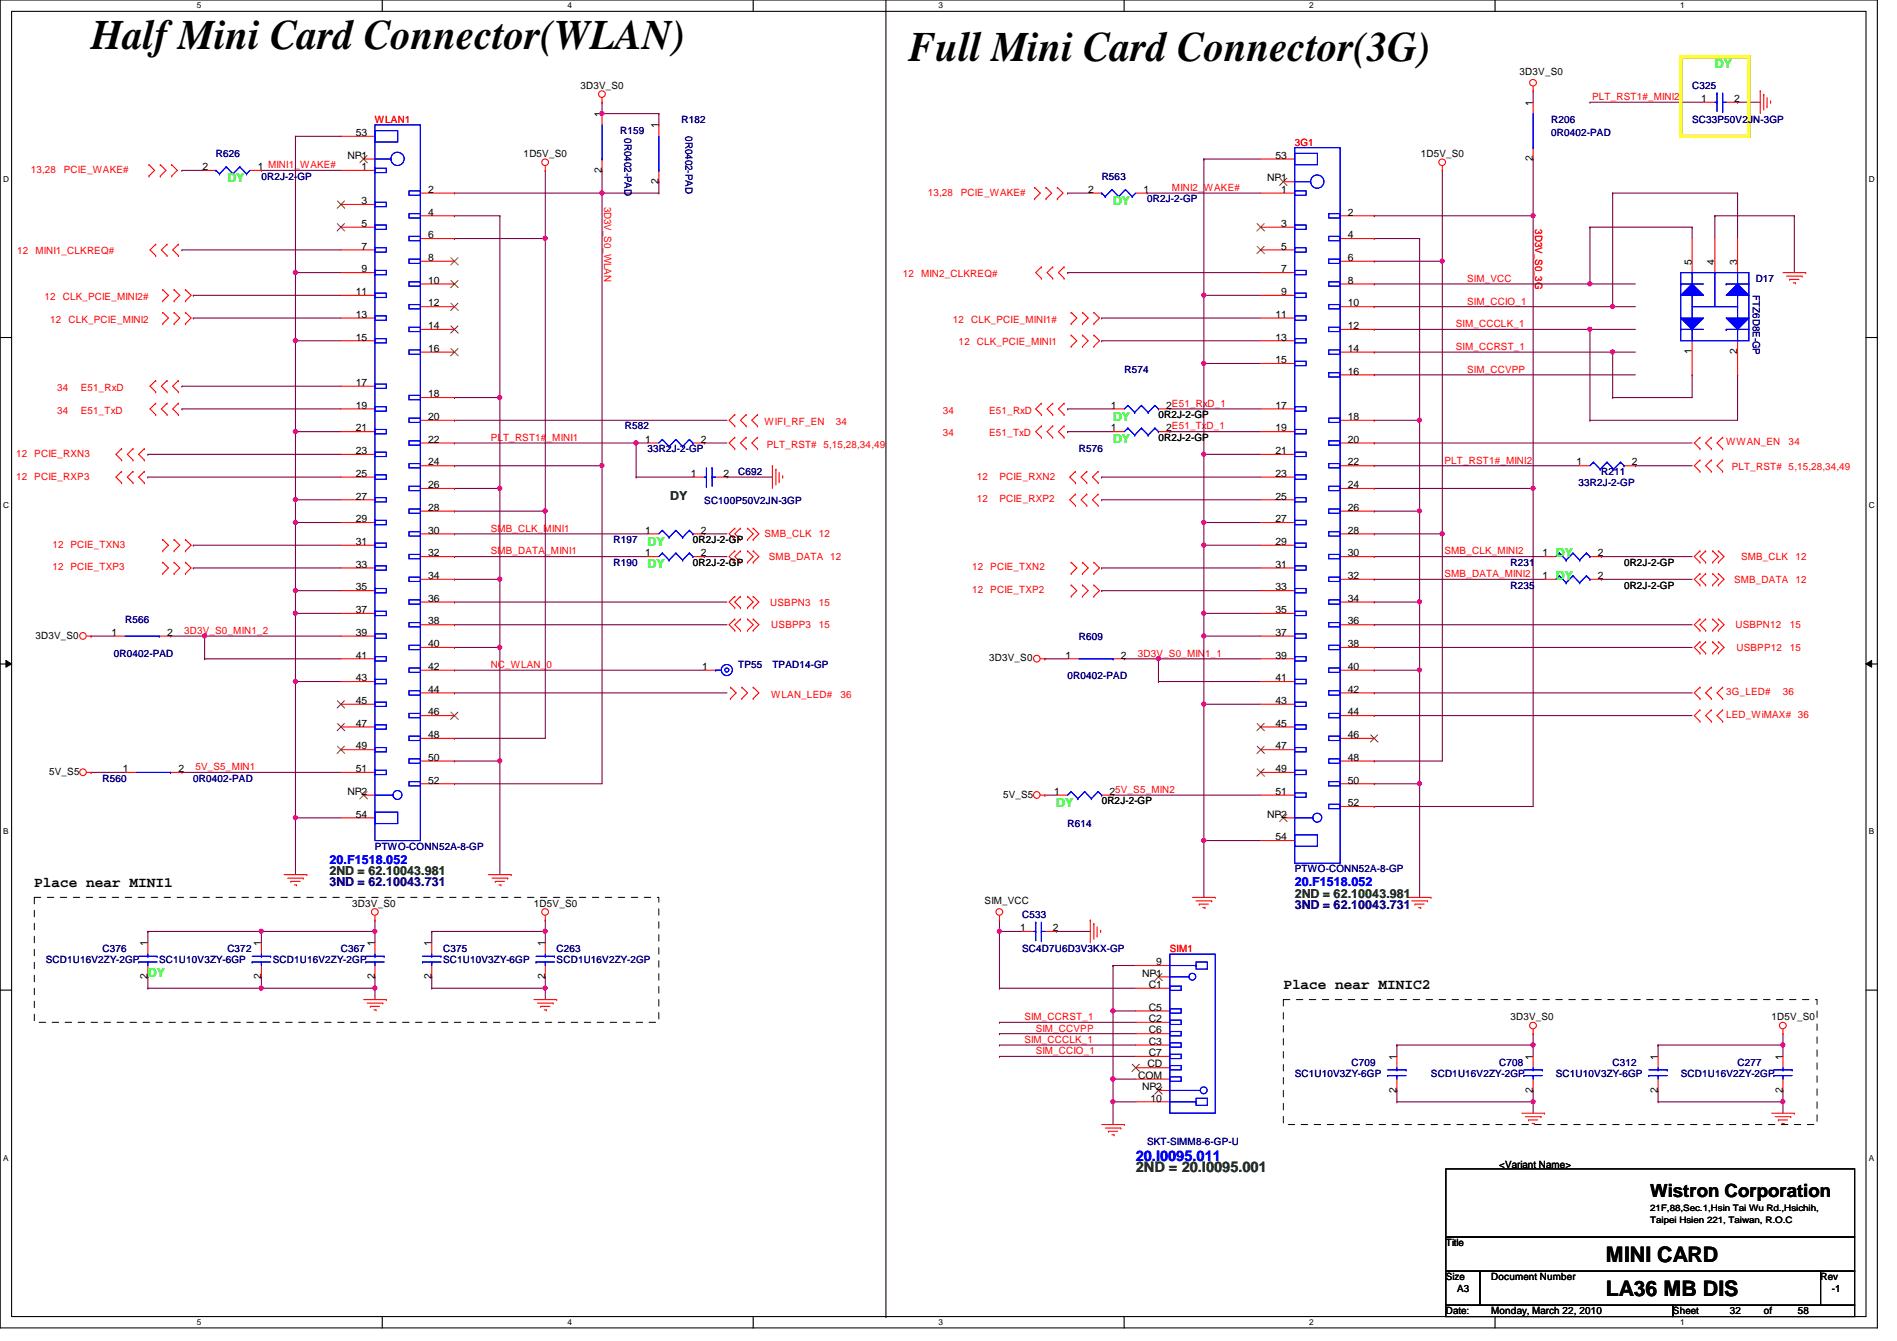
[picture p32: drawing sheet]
<svg xmlns="http://www.w3.org/2000/svg" width="297mm" height="210mm" viewBox="0 0 297 210" stroke-linecap="round" stroke-linejoin="round" font-family="sans-serif">
<defs><g id="words">
<g font-size="6.6">
<text x="14.3" y="7.7">Half Mini Card Connector(WLAN)</text>
<text x="142.3" y="9.5">Full Mini Card Connector(3G)</text>
</g>
<g font-size="3.3">
<text x="251.5" y="197.5">MINI CARD</text>
<text x="251.5" y="202.8">LA36 MB DIS</text>
</g>
<text font-size="2.8" x="258.4" y="187.4">Wistron Corporation</text>
<g font-size="2.3">
<text x="5.4" y="138.8">Place near MINI1</text>
<text x="201" y="154.8">Place near MINIC2</text>
</g>
<text font-size="2.3" fill="#008000" x="177.8" y="183.5">2ND = 20.I0095.001</text>
<text font-size="2.3" fill="#00f" x="177.8" y="181.7">20.I0095.011</text>
<g font-size="1.9" fill="#0f0">
<text x="268.5" y="10.7">DY</text>
<text x="35.6" y="28.5">DY</text>
<text x="174.3" y="32">DY</text>
<text x="174.3" y="65.8">DY</text>
<text x="174.3" y="69.4">DY</text>
<text x="101.4" y="88.9">DY</text>
<text x="101.4" y="85.4">DY</text>
<text x="243.6" y="87.2">DY</text>
<text x="243.6" y="90.7">DY</text>
<text x="165.4" y="126.3">DY</text>
<text x="23.2" y="153">DY</text>
</g>
<g font-size="1.9" fill="#008000">
<text x="104.9" y="78.3">DY</text>
<text x="51.6" y="136.9">2ND = 62.10043.981</text>
<text x="202.7" y="140.5">2ND = 62.10043.981</text>
</g>
<g font-size="1.9" fill="#00f">
<text x="51.6" y="135.2">20.F1518.052</text>
<text x="202.7" y="138.7">20.F1518.052</text>
</g>
<g font-size="1.9" fill="#400080">
<text x="51.6" y="138.7">3ND = 62.10043.731</text>
<text x="202.7" y="142.3">3ND = 62.10043.731</text>
</g>
<g font-size="1.6">
<text x="238" y="11.8">3D3V_S0</text>
<text x="90.9" y="13.9">3D3V_S0</text>
<text x="240" y="16.6" transform="rotate(-90 240 16.6)">1</text>
<text x="266.4" y="16">1</text>
<text x="271.5" y="16">2</text>
<text x="55.7" y="21.3">53</text>
<text x="94.2" y="18.3" transform="rotate(-90 94.2 18.3)">1</text>
<text x="103.1" y="20.1" transform="rotate(-90 103.1 20.1)">1</text>
<text x="31.7" y="26.6">2</text>
<text x="40.4" y="26.6">1 MINI1_WAKE#</text>
<text x="54.4" y="24.8">NP1</text>
<text x="56.6" y="26.6">1</text>
<text x="82" y="24.6">1D5V_S0</text>
<text x="94.2" y="27" transform="rotate(-90 94.2 27)">2</text>
<text x="103.1" y="28.8" transform="rotate(-90 103.1 28.8)">2</text>
<text x="198.4" y="28.4">NP1</text>
<text x="199.7" y="24.8">53</text>
<text x="222.5" y="24.6">1D5V_S0</text>
<text x="240" y="25.2" transform="rotate(-90 240 25.2)">2</text>
<text x="56.6" y="32">3</text>
<text x="56.6" y="35.5">5</text>
<text x="67.1" y="30.2">2</text>
<text x="67.1" y="33.7">4</text>
<text x="170.4" y="30.2">2</text>
<text x="179.1" y="30.2">1</text>
<text x="200.6" y="30.2">1</text>
<text x="200.6" y="35.5">3</text>
<text x="211.1" y="33.7">2</text>
<text x="56.6" y="39.1">7</text>
<text x="67.1" y="37.3">6</text>
<text x="67.1" y="40.9">8</text>
<text x="200.6" y="39.1">5</text>
<text x="211.1" y="37.3">4</text>
<text x="211.1" y="40.9">6</text>
<text x="264.9" y="41.4" transform="rotate(-90 264.9 41.4)">5</text>
<text x="268.5" y="41.4" transform="rotate(-90 268.5 41.4)">4</text>
<text x="272" y="41.4" transform="rotate(-90 272 41.4)">3</text>
<text x="55.7" y="46.2">11</text>
<text x="56.6" y="42.6">9</text>
<text x="67.1" y="44.4">10</text>
<text x="67.1" y="48">12</text>
<text x="200.6" y="42.6">7</text>
<text x="200.6" y="46.2">9</text>
<text x="211.1" y="44.4">8</text>
<text x="211.1" y="48">10</text>
<text x="55.7" y="49.7">13</text>
<text x="55.7" y="53.3">15</text>
<text x="67.1" y="51.5">14</text>
<text x="199.7" y="49.7">11</text>
<text x="199.7" y="53.3">13</text>
<text x="211.1" y="51.5">12</text>
<text x="67.1" y="55.1">16</text>
<text x="199.7" y="56.9">15</text>
<text x="211.1" y="55.1">14</text>
<text x="211.1" y="58.6">16</text>
<text x="264.9" y="55.5" transform="rotate(-90 264.9 55.5)">1</text>
<text x="272" y="55.5" transform="rotate(-90 272 55.5)">2</text>
<text x="55.7" y="60.4">17</text>
<text x="55.7" y="64">19</text>
<text x="67.1" y="62.2">18</text>
<text x="67.1" y="65.7">20</text>
<text x="173.9" y="64">1</text>
<text x="181.4" y="65.4">0R2J-2-GP</text>
<text x="182.6" y="64">2E51_RxD_1</text>
<text x="199.7" y="64">17</text>
<text x="211.1" y="65.7">18</text>
<text x="55.7" y="67.5">21</text>
<text x="55.7" y="71.1">23</text>
<text x="67.1" y="69.3">22</text>
<text x="101" y="69.3">1</text>
<text x="109.7" y="69.3">2</text>
<text x="173.9" y="67.5">1</text>
<text x="181.4" y="69">0R2J-2-GP</text>
<text x="182.6" y="67.5">2E51_TxD_1</text>
<text x="199.7" y="67.5">19</text>
<text x="199.7" y="71.1">21</text>
<text x="211.1" y="69.3">20</text>
<text x="55.7" y="74.6">25</text>
<text x="67.1" y="72.9">24</text>
<text x="67.1" y="76.4">26</text>
<text x="108.2" y="74.6">1</text>
<text x="113.3" y="74.6">2</text>
<text x="199.7" y="74.6">23</text>
<text x="211.1" y="72.9">22</text>
<text x="211.1" y="76.4">24</text>
<text x="246.8" y="72.9">1</text>
<text x="255.5" y="72.9">2</text>
<text x="55.7" y="78.2">27</text>
<text x="55.7" y="81.7">29</text>
<text x="67.1" y="80">28</text>
<text x="67.1" y="83.5">30</text>
<text x="101" y="83.5">1</text>
<text x="109.7" y="83.5">2</text>
<text x="199.7" y="78.2">25</text>
<text x="199.7" y="81.7">27</text>
<text x="211.1" y="80">26</text>
<text x="211.1" y="83.5">28</text>
<text x="55.7" y="85.3">31</text>
<text x="55.7" y="88.9">33</text>
<text x="67.1" y="87.1">32</text>
<text x="101" y="87.1">1</text>
<text x="108.5" y="88.6">0R2J-2-GP</text>
<text x="108.5" y="85">0R2J-2-GP</text>
<text x="109.7" y="87.1">2</text>
<text x="199.7" y="85.3">29</text>
<text x="199.7" y="88.9">31</text>
<text x="211.1" y="87.1">30</text>
<text x="241.5" y="87.1">1</text>
<text x="250.2" y="87.1">2</text>
<text x="254.3" y="88.6">0R2J-2-GP</text>
<text x="55.7" y="92.4">35</text>
<text x="55.7" y="96">37</text>
<text x="67.1" y="90.6">34</text>
<text x="67.1" y="94.2">36</text>
<text x="199.7" y="92.4">33</text>
<text x="199.7" y="96">35</text>
<text x="211.1" y="90.6">32</text>
<text x="211.1" y="94.2">34</text>
<text x="241.5" y="90.6">1</text>
<text x="250.2" y="90.6">2</text>
<text x="254.3" y="92.1">0R2J-2-GP</text>
<text x="5.5" y="99.9">3D3V_S0</text>
<text x="17.5" y="99.5">1</text>
<text x="26.2" y="99.5">2</text>
<text x="55.7" y="99.5">39</text>
<text x="67.1" y="97.7">38</text>
<text x="67.1" y="101.3">40</text>
<text x="199.7" y="99.5">37</text>
<text x="211.1" y="97.7">36</text>
<text x="211.1" y="101.3">38</text>
<text x="55.7" y="103.1">41</text>
<text x="55.7" y="106.6">43</text>
<text x="67.1" y="104.9">42</text>
<text x="109.9" y="104.9">1</text>
<text x="154.9" y="103.5">3D3V_S0</text>
<text x="166.8" y="103.1">1</text>
<text x="175.5" y="103.1">2</text>
<text x="199.7" y="103.1">39</text>
<text x="199.7" y="106.6">41</text>
<text x="211.1" y="104.9">40</text>
<text x="55.7" y="110.2">45</text>
<text x="55.7" y="113.7">47</text>
<text x="67.1" y="108.4">44</text>
<text x="67.1" y="112">46</text>
<text x="199.7" y="110.2">43</text>
<text x="199.7" y="113.7">45</text>
<text x="211.1" y="108.4">42</text>
<text x="211.1" y="112">44</text>
<text x="55.7" y="117.3">49</text>
<text x="67.1" y="115.5">48</text>
<text x="67.1" y="119.1">50</text>
<text x="199.7" y="117.3">47</text>
<text x="211.1" y="115.5">46</text>
<text x="211.1" y="119.1">48</text>
<text x="7.7" y="121.3">5V_S5</text>
<text x="19.3" y="120.9">1</text>
<text x="27.9" y="120.9">2</text>
<text x="54.4" y="124.4">NP2</text>
<text x="55.7" y="120.9">51</text>
<text x="67.1" y="122.6">52</text>
<text x="157.1" y="124.8">5V_S5</text>
<text x="165.1" y="124.4">1</text>
<text x="172.5" y="125.9">0R2J-2-GP</text>
<text x="173.7" y="124.4">25V_S5_MIN2</text>
<text x="199.7" y="120.9">49</text>
<text x="199.7" y="124.4">51</text>
<text x="211.1" y="122.6">50</text>
<text x="55.7" y="128">54</text>
<text x="198.4" y="128">NP2</text>
<text x="199.7" y="131.5">54</text>
<text x="211.1" y="126.2">52</text>
<text x="55.2" y="141.9">3D3V_S0</text>
<text x="83.6" y="141.9">1D5V_S0</text>
<text x="154.2" y="141.6">SIM_VCC</text>
<text x="23.1" y="148.1" transform="rotate(-90 23.1 148.1)">1</text>
<text x="40.9" y="148.1" transform="rotate(-90 40.9 148.1)">1</text>
<text x="58.7" y="148.1" transform="rotate(-90 58.7 148.1)">1</text>
<text x="67.6" y="148.1" transform="rotate(-90 67.6 148.1)">1</text>
<text x="85.3" y="148.1" transform="rotate(-90 85.3 148.1)">1</text>
<text x="159.7" y="145.8">1</text>
<text x="164.8" y="145.8">2</text>
<text x="23.1" y="153.2" transform="rotate(-90 23.1 153.2)">2</text>
<text x="40.9" y="153.2" transform="rotate(-90 40.9 153.2)">2</text>
<text x="58.7" y="153.2" transform="rotate(-90 58.7 153.2)">2</text>
<text x="67.6" y="153.2" transform="rotate(-90 67.6 153.2)">2</text>
<text x="85.3" y="153.2" transform="rotate(-90 85.3 153.2)">2</text>
<text x="178.9" y="152.9">NP1</text>
<text x="179.9" y="154.6">C1</text>
<text x="181.1" y="151.1">9</text>
<text x="179.9" y="158.2">C5</text>
<text x="179.9" y="160">C2</text>
<text x="179.9" y="161.8">C6</text>
<text x="236.5" y="159.7">3D3V_S0</text>
<text x="277.4" y="159.7">1D5V_S0</text>
<text x="179.7" y="167.1">CD</text>
<text x="179.9" y="163.5">C3</text>
<text x="179.9" y="165.3">C7</text>
<text x="218.7" y="165.9" transform="rotate(-90 218.7 165.9)">1</text>
<text x="240" y="165.9" transform="rotate(-90 240 165.9)">1</text>
<text x="259.6" y="165.9" transform="rotate(-90 259.6 165.9)">1</text>
<text x="279.1" y="165.9" transform="rotate(-90 279.1 165.9)">1</text>
<text x="178.2" y="168.9">COM</text>
<text x="178.9" y="170.6">NP2</text>
<text x="180.2" y="172.4">10</text>
<text x="218.7" y="171" transform="rotate(-90 218.7 171)">2</text>
<text x="240" y="171" transform="rotate(-90 240 171)">2</text>
<text x="259.6" y="171" transform="rotate(-90 259.6 171)">2</text>
<text x="279.1" y="171" transform="rotate(-90 279.1 171)">2</text>
<text x="234.7" y="182.8">&lt;Variant Name&gt;</text>
<text x="226.4" y="195.1">Title</text>
<text x="226.4" y="200.4">Size</text>
<text x="228.2" y="202.2">A3</text>
<text x="233.5" y="200.4">Document Number</text>
<text x="285.1" y="200.4">Rev</text>
<text x="286.8" y="202.2">-1</text>
<text x="226.4" y="205.7">Date:</text>
<text x="233.5" y="205.7">Monday, March 22, 2010</text>
<text x="262" y="205.7">Sheet</text>
<text x="270.8" y="205.7">32</text>
<text x="276.2" y="205.7">of</text>
<text x="281.5" y="205.7">58</text>
</g>
<g font-size="1.6" fill="#f00">
<text x="249.3" y="15.7">PLT_RST1#_MINI2</text>
<text x="58.7" y="19.2">WLAN1</text>
<text x="202.7" y="22.8">3G1</text>
<text x="4.8" y="27.1">13,28</text>
<text x="10" y="27.1">PCIE_WAKE#</text>
<text x="183.5" y="29.9">MINI2_WAKE#</text>
<text x="94.6" y="32.3" transform="rotate(90 94.6 32.3)">3D3V_S0_WLAN</text>
<text x="145.3" y="30.6">13,28</text>
<text x="150.4" y="30.6">PCIE_WAKE#</text>
<text x="240.4" y="35.9" transform="rotate(90 240.4 35.9)">3D3V_S0_3G</text>
<text x="2.7" y="39.8">12 MINI1_CLKREQ#</text>
<text x="7" y="46.9">12 CLK_PCIE_MINI2#</text>
<text x="141.4" y="43.4">12 MIN2_CLKREQ#</text>
<text x="229.7" y="44.1">SIM_VCC</text>
<text x="229.7" y="47.7">SIM_CCIO_1</text>
<text x="7.9" y="50.5">12 CLK_PCIE_MINI2</text>
<text x="149.2" y="50.5">12 CLK_PCIE_MINI1#</text>
<text x="228" y="51.2">SIM_CCCLK_1</text>
<text x="150.1" y="54.1">12 CLK_PCIE_MINI1</text>
<text x="228" y="54.8">SIM_CCRST_1</text>
<text x="229.7" y="58.3">SIM_CCVPP</text>
<text x="8.9" y="61.2">34</text>
<text x="8.9" y="64.7">34</text>
<text x="12.7" y="61.2">E51_RxD</text>
<text x="12.7" y="64.7">E51_TxD</text>
<text x="147.6" y="64.7">34</text>
<text x="154.9" y="64.7">E51_RxD</text>
<text x="2.5" y="71.5">12 PCIE_RXN3</text>
<text x="76.8" y="69">PLT_RST1#_MINI1</text>
<text x="119.7" y="66.5">WIFI_RF_EN</text>
<text x="120.1" y="70.1">PLT_RST# 5,15,28,34,49</text>
<text x="130.9" y="66.5">34</text>
<text x="147.6" y="68.3">34</text>
<text x="154.9" y="68.3">E51_TxD</text>
<text x="270.3" y="69.7">WWAN_EN</text>
<text x="280.1" y="69.7">34</text>
<text x="2.5" y="75.1">12 PCIE_RXP3</text>
<text x="152.9" y="75.1">12</text>
<text x="156.5" y="75.1">PCIE_RXN2</text>
<text x="226.2" y="72.6">PLT_RST1#_MINI2</text>
<text x="271.2" y="73.6">PLT_RST# 5,15,28,34,49</text>
<text x="76.8" y="83.2">SMB_CLK_MINI1</text>
<text x="152.9" y="78.6">12</text>
<text x="156.5" y="78.6">PCIE_RXP2</text>
<text x="8.2" y="85.7">12 PCIE_TXN3</text>
<text x="8.2" y="89.3">12 PCIE_TXP3</text>
<text x="76.8" y="86.8">SMB_DATA_MINI1</text>
<text x="119.7" y="84.1">SMB_CLK</text>
<text x="120.4" y="87.7">SMB_DATA 12</text>
<text x="128.2" y="84.1">12</text>
<text x="152.2" y="89.3">12 PCIE_TXN2</text>
<text x="226.2" y="86.8">SMB_CLK_MINI2</text>
<text x="272.6" y="87.7">SMB_CLK</text>
<text x="281.1" y="87.7">12</text>
<text x="120.6" y="94.8">USBPN3</text>
<text x="128.2" y="94.8">15</text>
<text x="152.2" y="92.8">12 PCIE_TXP2</text>
<text x="226.2" y="90.3">SMB_DATA_MINI2</text>
<text x="271.5" y="91.2">SMB_DATA 12</text>
<text x="28.8" y="99.2">3D3V_S0_MIN1_2</text>
<text x="120.8" y="98.3">USBPP3</text>
<text x="128.2" y="98.3">15</text>
<text x="271.7" y="98.3">USBPN12</text>
<text x="271.9" y="101.9">USBPP12</text>
<text x="280.2" y="101.9">15</text>
<text x="280.2" y="98.3">15</text>
<text x="76.8" y="104.6">NC_WLAN_0</text>
<text x="178.2" y="102.8">3D3V_S0_MIN1_1</text>
<text x="120.8" y="109.2">WLAN_LED#</text>
<text x="131.6" y="109.2">36</text>
<text x="270.3" y="112.4">LED_WiMAX# 36</text>
<text x="270.3" y="108.8">3G_LED#</text>
<text x="279.2" y="108.8">36</text>
<text x="30.6" y="120.6">5V_S5_MIN1</text>
<text x="183.2" y="149">SIM1</text>
<text x="160.4" y="159.7">SIM_CCRST_1</text>
<text x="162.2" y="161.5">SIM_CCVPP</text>
<text x="160.4" y="163.2">SIM_CCCLK_1</text>
<text x="162.2" y="165">SIM_CCIO_1</text>
</g>
<g font-size="1.6" fill="#000080">
<text x="265" y="13.9">C325</text>
<text x="97.1" y="21">R159</text>
<text x="97.8" y="21.7" transform="rotate(90 97.8 21.7)">0R0402-PAD</text>
<text x="106.7" y="19.2">R182</text>
<text x="107.4" y="21.3" transform="rotate(90 107.4 21.3)">0R0402-PAD</text>
<text x="242.9" y="19.2">R206</text>
<text x="242.9" y="21.3">0R0402-PAD</text>
<text x="265" y="19.2">SC33P50V2JN-3GP</text>
<text x="33.8" y="24.6">R626</text>
<text x="40.9" y="28.1">0R2J-2-GP</text>
<text x="172.5" y="28.1">R563</text>
<text x="179.6" y="31.7">0R2J-2-GP</text>
<text x="274.5" y="46.2" transform="rotate(90 274.5 46.2)">FTZ6D8E-GP</text>
<text x="274.9" y="44.1">D17</text>
<text x="176.1" y="58.3">R574</text>
<text x="97.8" y="67.2">R582</text>
<text x="101.4" y="70.8">33R2J-2-GP</text>
<text x="168.9" y="70.8">R576</text>
<text x="115.6" y="74.3">C692</text>
<text x="247.2" y="76.1">33R2J-2-GP</text>
<text x="250.7" y="74.3">R211</text>
<text x="110.3" y="79">SC100P50V2JN-3GP</text>
<text x="96.1" y="88.6">R190</text>
<text x="96.1" y="85">R197</text>
<text x="236.5" y="88.6">R231</text>
<text x="236.5" y="92.1">R235</text>
<text x="19.6" y="97.5">R566</text>
<text x="168.9" y="100.1">R609</text>
<text x="17.8" y="102.8">0R0402-PAD</text>
<text x="115.6" y="104.6">TP55</text>
<text x="120.9" y="104.6">TPAD14-GP</text>
<text x="167.2" y="106.3">0R0402-PAD</text>
<text x="16" y="122.3">R560</text>
<text x="30.3" y="122.3">0R0402-PAD</text>
<text x="167.2" y="129.5">R614</text>
<text x="58.7" y="133">PTWO-CONN52A-8-GP</text>
<text x="202.7" y="136.6">PTWO-CONN52A-8-GP</text>
<text x="160.1" y="143.7">C533</text>
<text x="16" y="149">C376</text>
<text x="35.6" y="149">C372</text>
<text x="53.4" y="149">C367</text>
<text x="69.4" y="149">C375</text>
<text x="87.2" y="149">C263</text>
<text x="160.1" y="149">SC4D7U6D3V3KX-GP</text>
<text x="7.2" y="150.8">SCD1U16V2ZY-2GP</text>
<text x="24.9" y="150.8">SC1U10V3ZY-6GP</text>
<text x="42.7" y="150.8">SCD1U16V2ZY-2GP</text>
<text x="69.4" y="150.8">SC1U10V3ZY-6GP</text>
<text x="87.2" y="150.8">SCD1U16V2ZY-2GP</text>
<text x="211.6" y="166.8">C709</text>
<text x="234.7" y="166.8">C708</text>
<text x="252.5" y="166.8">C312</text>
<text x="272.1" y="166.8">C277</text>
<text x="202.7" y="168.6">SC1U10V3ZY-6GP</text>
<text x="224.1" y="168.6">SCD1U16V2ZY-2GP</text>
<text x="243.6" y="168.6">SC1U10V3ZY-6GP</text>
<text x="263.2" y="168.6">SCD1U16V2ZY-2GP</text>
<text x="179.6" y="179.2">SKT-SIMM8-6-GP-U</text>
</g>
<g font-size="1.4">
<text x="258.4" y="189.6">21F,88,Sec.1,Hsin Tai Wu Rd.,Hsichih,</text>
<text x="258.4" y="191.4">Taipei Hsien 221, Taiwan, R.O.C</text>
</g>
<g font-size="1.3">
<text x="30.8" y="1.3">5</text>
<text x="88.9" y="1.3">4</text>
<text x="146.9" y="1.3">3</text>
<text x="205" y="1.3">2</text>
<text x="263.1" y="1.3">1</text>
<text x=".5" y="28.4">D</text>
<text x="292.6" y="28.4">D</text>
<text x=".5" y="79.5">C</text>
<text x="292.6" y="79.5">C</text>
<text x=".5" y="130.6">B</text>
<text x="292.6" y="130.6">B</text>
<text x=".5" y="181.7">A</text>
<text x="292.6" y="181.7">A</text>
<text x="30.8" y="207.4">5</text>
<text x="88.9" y="207.4">4</text>
<text x="146.9" y="207.4">3</text>
<text x="205" y="207.4">2</text>
<text x="263.1" y="207.4">1</text>
</g>
</g></defs>
<path d="M0 0h294v207.9h-294zM1.8 1.8h290.4v204.3h-290.4z" fill="none" stroke="#000" stroke-width=".17"/>
<g fill="#fff">
<path d="M30.8 .2h.7v1.4h-.7z"/>
<path d="M30.8 206.2h.7v1.4h-.7z"/>
</g>
<path d="M59.9 0v1.8M59.9 206.1v1.8" fill="none" stroke="#000" stroke-width=".17"/>
<g fill="#fff">
<path d="M88.9 .2h.6v1.4h-.6z"/>
<path d="M88.9 206.2h.6v1.4h-.6z"/>
</g>
<path d="M117.9 0v1.8M117.9 206.1v1.8" fill="none" stroke="#000" stroke-width=".17"/>
<g fill="#fff">
<path d="M146.9 .2h.7v1.4h-.7z"/>
<path d="M146.9 206.2h.7v1.4h-.7z"/>
</g>
<path d="M176 0v1.8M176 206.1v1.8" fill="none" stroke="#000" stroke-width=".17"/>
<g fill="#fff">
<path d="M205 .2h.7v1.4h-.7z"/>
<path d="M205 206.2h.7v1.4h-.7z"/>
</g>
<path d="M234.1 0v1.8M234.1 206.1v1.8" fill="none" stroke="#000" stroke-width=".17"/>
<g fill="#fff">
<path d="M263.1 .2h.7v1.4h-.7z"/>
<path d="M263.1 206.2h.7v1.4h-.7z"/>
<path d="M.5 27.3h.9v1.4h-.9z"/>
<path d="M292.6 27.3h.9v1.4h-.9z"/>
<path d="M.5 78.4h.9v1.4h-.9z"/>
<path d="M292.6 78.4h.9v1.4h-.9z"/>
</g>
<path d="M0 52.8h1.8M292.2 52.8h1.8" fill="none" stroke="#000" stroke-width=".17"/>
<g fill="#fff">
<path d="M.5 129.5h.8v1.4h-.8z"/>
<path d="M292.6 129.5h.9v1.4h-.9z"/>
</g>
<path d="M0 103.9h1.8M292.2 103.9h1.8" fill="none" stroke="#000" stroke-width=".17"/>
<path d="M.9 103.4l.9 .5-.9 .5zM292.2 103.9l.9-.5v1z" fill="#000"/>
<path d="M.9 103.4l.9 .5-.9 .5zM292.2 103.9l.9-.5v1z" fill="none" stroke="#000" stroke-width=".16"/>
<g fill="#fff">
<path d="M.5 180.5h.8v1.4h-.8z"/>
<path d="M292.6 180.5h.9v1.4h-.9z"/>
</g>
<path d="M0 155h1.8M292.2 155h1.8" fill="none" stroke="#000" stroke-width=".17"/>
<path d="M71.2 62.2h.1M71.2 62.2h7.1M78.3 62.2h.1M78.3 62.2v14.3" fill="none" stroke="#800040" stroke-width=".17"/>
<circle cx="78.2" cy="62.2" r=".32" fill="#f0f"/>
<circle cx="78.2" cy="62.2" r=".32" fill="none" stroke="#f0f" stroke-width=".17"/>
<path d="M46.3 21.3h.1M46.3 21.3v21.4M46.3 78.2h.1M46.3 78.2v3.6M46.3 81.8h.1M46.3 81.8h7.1M78.3 101.3h.1M78.3 101.3v17.8" fill="none" stroke="#800040" stroke-width=".17"/>
<circle cx="78.2" cy="101.3" r=".32" fill="#f0f"/>
<circle cx="78.2" cy="101.3" r=".32" fill="none" stroke="#f0f" stroke-width=".17"/>
<g fill="none" stroke="#800040" stroke-width=".17">
<path d="M188.5 24.9h.1M188.5 24.9v21.3M188.5 46.2h.1M188.5 46.2h8.9M71.2 90.7h.1M71.2 90.7h7.1M78.3 90.7h.1M78.3 90.7v10.6M188.5 131.6h.1M188.5 131.6h8.9M215.2 122.7h.1M215.2 122.7h7.1"/>
<path d="M156.5 160h.1M156.5 160h21.3"/>
</g>
<circle cx="78.2" cy="90.7" r=".32" fill="#f0f"/>
<circle cx="78.2" cy="90.7" r=".32" fill="none" stroke="#f0f" stroke-width=".17"/>
<path d="M46.3 96h.1M46.3 96h7.1M156.5 165.4h.1M156.5 165.4h21.3" fill="none" stroke="#800040" stroke-width=".17"/>
<circle cx="46.2" cy="96" r=".32" fill="#f0f"/>
<circle cx="46.2" cy="96" r=".32" fill="none" stroke="#f0f" stroke-width=".17"/>
<path d="M240.1 33.8h.1M240.1 33.8v42.7h-24.9M215.2 76.5h.1M46.3 92.5h.1M46.3 92.5v3.5" fill="none" stroke="#800040" stroke-width=".17"/>
<circle cx="240" cy="76.4" r=".32" fill="#f0f"/>
<circle cx="240" cy="76.4" r=".32" fill="none" stroke="#f0f" stroke-width=".17"/>
<circle cx="240" cy="33.8" r=".32" fill="#f0f"/>
<circle cx="240" cy="33.8" r=".32" fill="none" stroke="#f0f" stroke-width=".17"/>
<path d="M71.2 119.1h.1M71.2 119.1h7.1M78.3 119.1h.1M78.3 119.1v17.8" fill="none" stroke="#800040" stroke-width=".17"/>
<circle cx="78.2" cy="119.1" r=".32" fill="#f0f"/>
<circle cx="78.2" cy="119.1" r=".32" fill="none" stroke="#f0f" stroke-width=".17"/>
<path d="M215.2 94.2h.1M215.2 94.2h7.1M222.3 94.2h.1M222.3 94.2v10.7" fill="none" stroke="#800040" stroke-width=".17"/>
<circle cx="222.3" cy="94.2" r=".32" fill="#f0f"/>
<circle cx="222.3" cy="94.2" r=".32" fill="none" stroke="#f0f" stroke-width=".17"/>
<path d="M249 44.4h.1M249 44.4h7.1" fill="none" stroke="#800040" stroke-width=".17"/>
<circle cx="248.9" cy="44.4" r=".32" fill="#f0f"/>
<circle cx="248.9" cy="44.4" r=".32" fill="none" stroke="#f0f" stroke-width=".17"/>
<path d="M252.5 48h.1M252.5 48h3.6" fill="none" stroke="#800040" stroke-width=".17"/>
<circle cx="252.5" cy="48" r=".32" fill="#f0f"/>
<circle cx="252.5" cy="48" r=".32" fill="none" stroke="#f0f" stroke-width=".17"/>
<path d="M252.5 55.1h.1M252.5 55.1h3.6" fill="none" stroke="#800040" stroke-width=".17"/>
<circle cx="252.5" cy="55.1" r=".32" fill="#f0f"/>
<circle cx="252.5" cy="55.1" r=".32" fill="none" stroke="#f0f" stroke-width=".17"/>
<path d="M249 51.6h.1M249 51.6h7.1" fill="none" stroke="#800040" stroke-width=".17"/>
<circle cx="248.9" cy="51.5" r=".32" fill="#f0f"/>
<circle cx="248.9" cy="51.5" r=".32" fill="none" stroke="#f0f" stroke-width=".17"/>
<g fill="none" stroke="#800040" stroke-width=".17">
<path d="M240.1 14.2h.1M240.1 14.2v1.8M225.8 26.7h.1M225.8 26.7v14.2M240.1 24.9h.1M240.1 24.9v8.9M252.5 30.2h.1M252.5 30.2v17.8M215.2 58.7h.1M215.2 58.7h40.9M252.5 55.1h.1M252.5 55.1v7.1"/>
<path d="M71.2 72.9h.1M71.2 76.5h.1M71.2 72.9h23.1M71.2 76.5h7.1M78.3 76.5h.1M78.3 76.5v14.2M99.6 74.7h.1M99.6 69.3h.1M99.6 74.7h8.9M99.6 69.3v5.4M215.2 72.9h.1M215.2 69.3h.1"/>
<path d="M215.2 72.9h32M215.2 69.3h49.8M249 65.8h.1M249 65.8h23.1M256.1 72.9h.1M256.1 72.9h8.9M215.2 97.8h.1M215.2 87.1h.1M215.2 90.7h.1M215.2 97.8h49.8M215.2 87.1h26.6M215.2 90.7h26.6"/>
<path d="M250.7 87.1h.1M250.7 90.7h.1M250.7 87.1h14.3M250.7 90.7h14.3M215.2 108.5h.1M215.2 101.3h.1M215.2 112h.1M215.2 108.5h49.8M215.2 101.3h49.8M215.2 112h49.8M188.5 131.6h.1M188.5 131.6v8.9"/>
</g>
<circle cx="78.2" cy="76.4" r=".32" fill="#f0f"/>
<circle cx="78.2" cy="76.4" r=".32" fill="none" stroke="#f0f" stroke-width=".17"/>
<path d="M156.5 144h.1M156.5 145.8h.1M156.5 144v10.7M156.5 145.8h3.6" fill="none" stroke="#800040" stroke-width=".17"/>
<circle cx="156.5" cy="145.8" r=".32" fill="#f0f"/>
<circle cx="156.5" cy="145.8" r=".32" fill="none" stroke="#f0f" stroke-width=".17"/>
<g fill="none" stroke="#800040" stroke-width=".17">
<path d="M71.2 30.2h.1M94.3 26.7h.1M94.3 26.7v3.5h-23.1M265 58.7h.1M265 58.7v3.5h-12.5M183.2 67.6h.1M183.2 67.6h14.2M252.5 62.2h.1M176.1 103.1h.1M176.1 103.1h21.3M181.4 106.7h.1M181.4 103.1h.1"/>
<path d="M181.4 106.7h16M163.6 124.5h.1M163.6 124.5h1.8M174.3 124.5h.1M174.3 124.5h23.1M156.5 154.7h.1M156.5 154.7h21.3M165.4 145.8h.1M165.4 145.8h5.3M174.3 151.1h.1M174.3 151.1v7.1"/>
</g>
<circle cx="181.4" cy="103.1" r=".32" fill="#f0f"/>
<circle cx="181.4" cy="103.1" r=".32" fill="none" stroke="#f0f" stroke-width=".17"/>
<g fill="none" stroke="#800040" stroke-width=".17">
<path d="M85.4 26.7h.1M85.4 26.7v10.6M167.2 30.2h.1M167.2 30.2h3.5M179.6 30.2h.1M179.6 30.2h17.8M167.2 42.7h.1M167.2 42.7h30.2M167.2 64h.1M167.2 67.6h.1M167.2 64h7.1M167.2 67.6h7.1"/>
<path d="M183.2 64h.1M183.2 64h14.2M240.1 76.5h.1M240.1 76.5v49.7h-24.9M46.3 106.7h.1M46.3 106.7v21.3M71.2 115.6h.1M71.2 115.6h14.2M163.6 103.1h.1M163.6 103.1h3.6M181.4 103.1h.1M181.4 103.1v3.6"/>
<path d="M46.3 128h.1M46.3 128h7.1M215.2 126.2h.1M156.5 161.8h.1M156.5 161.8h21.3"/>
</g>
<circle cx="46.2" cy="128" r=".32" fill="#f0f"/>
<circle cx="46.2" cy="128" r=".32" fill="none" stroke="#f0f" stroke-width=".17"/>
<circle cx="46.2" cy="106.7" r=".32" fill="#f0f"/>
<circle cx="46.2" cy="106.7" r=".32" fill="none" stroke="#f0f" stroke-width=".17"/>
<path d="M188.5 71.1h.1M188.5 71.1h8.9M67.6 145.8h.1M67.6 145.8h17.8M218.7 170.7h.1M218.7 170.7v1.8M259.6 170.7h.1M259.6 170.7v1.8" fill="none" stroke="#800040" stroke-width=".17"/>
<circle cx="85.4" cy="145.8" r=".32" fill="#f0f"/>
<circle cx="85.4" cy="145.8" r=".32" fill="none" stroke="#f0f" stroke-width=".17"/>
<path d="M67.6 154.7h.1M67.6 154.7h17.8" fill="none" stroke="#800040" stroke-width=".17"/>
<circle cx="85.4" cy="154.7" r=".32" fill="#f0f"/>
<circle cx="85.4" cy="154.7" r=".32" fill="none" stroke="#f0f" stroke-width=".17"/>
<path d="M188.5 56.9h.1M188.5 56.9v14.2" fill="none" stroke="#800040" stroke-width=".17"/>
<circle cx="188.5" cy="56.9" r=".32" fill="#f0f"/>
<circle cx="188.5" cy="56.9" r=".32" fill="none" stroke="#f0f" stroke-width=".17"/>
<path d="M215.2 37.3h.1M215.2 37.3h7.1M225.8 40.9h.1M225.8 40.9v42.7M85.4 144h.1M85.4 152.9h.1M85.4 144v1.8M85.4 152.9v1.8" fill="none" stroke="#800040" stroke-width=".17"/>
<circle cx="225.8" cy="83.5" r=".32" fill="#f0f"/>
<circle cx="225.8" cy="83.5" r=".32" fill="none" stroke="#f0f" stroke-width=".17"/>
<circle cx="225.8" cy="40.9" r=".32" fill="#f0f"/>
<circle cx="225.8" cy="40.9" r=".32" fill="none" stroke="#f0f" stroke-width=".17"/>
<g fill="none" stroke="#800040" stroke-width=".17">
<path d="M249 16h.1M249 16h17.7M215.2 83.6h.1M215.2 83.6h10.6M40.9 145.8h.1M40.9 145.8v1.8M40.9 145.8h17.8M58.7 154.7h.1M58.7 144h.1M58.7 145.8h.1M58.7 144v3.6M58.7 154.7v1.8"/>
<path d="M67.6 145.8h.1M67.6 152.9h.1M67.6 145.8v1.8M67.6 152.9v1.8M85.4 145.8h.1M85.4 154.7h.1M85.4 145.8v1.8M85.4 154.7v1.8"/>
</g>
<circle cx="58.7" cy="145.8" r=".32" fill="#f0f"/>
<circle cx="58.7" cy="145.8" r=".32" fill="none" stroke="#f0f" stroke-width=".17"/>
<circle cx="40.9" cy="145.8" r=".32" fill="#f0f"/>
<circle cx="40.9" cy="145.8" r=".32" fill="none" stroke="#f0f" stroke-width=".17"/>
<path d="M40.9 152.9h.1M40.9 154.7h.1M40.9 152.9v1.8M40.9 154.7h17.8" fill="none" stroke="#800040" stroke-width=".17"/>
<circle cx="58.7" cy="154.7" r=".32" fill="#f0f"/>
<circle cx="58.7" cy="154.7" r=".32" fill="none" stroke="#f0f" stroke-width=".17"/>
<circle cx="40.9" cy="154.7" r=".32" fill="#f0f"/>
<circle cx="40.9" cy="154.7" r=".32" fill="none" stroke="#f0f" stroke-width=".17"/>
<path d="M272.1 16h.1M272.1 16h3.5M85.4 37.3h.1M85.4 37.3v42.7h-14.2M71.2 80h.1M23.2 145.8h.1M23.2 152.9h.1M23.2 145.8h17.7M23.2 152.9v1.8" fill="none" stroke="#800040" stroke-width=".17"/>
<circle cx="85.4" cy="37.3" r=".32" fill="#f0f"/>
<circle cx="85.4" cy="37.3" r=".32" fill="none" stroke="#f0f" stroke-width=".17"/>
<path d="M174.3 158.2h.1M174.3 158.2h3.5M218.7 172.5h.1M218.7 172.5h21.4" fill="none" stroke="#800040" stroke-width=".17"/>
<circle cx="240" cy="172.4" r=".32" fill="#f0f"/>
<circle cx="240" cy="172.4" r=".32" fill="none" stroke="#f0f" stroke-width=".17"/>
<g fill="none" stroke="#800040" stroke-width=".17">
<path d="M71.2 33.8h.1M71.2 33.8h7.1M215.2 55.1h.1M215.2 55.1h37.3M240.1 172.5h.1M240.1 161.8h.1M240.1 163.6h.1M240.1 161.8v3.6M240.1 172.5v1.7M279.2 161.8h.1M279.2 170.7h.1M279.2 163.6h.1"/>
<path d="M279.2 161.8v3.6M279.2 170.7v1.8"/>
</g>
<circle cx="279.2" cy="163.5" r=".32" fill="#f0f"/>
<circle cx="279.2" cy="163.5" r=".32" fill="none" stroke="#f0f" stroke-width=".17"/>
<path d="M259.6 163.6h.1M259.6 163.6h19.6M259.6 163.6v1.8M279.2 172.5h.1M279.2 172.5v1.7" fill="none" stroke="#800040" stroke-width=".17"/>
<circle cx="279.2" cy="172.4" r=".32" fill="#f0f"/>
<circle cx="279.2" cy="172.4" r=".32" fill="none" stroke="#f0f" stroke-width=".17"/>
<path d="M218.7 163.6h.1M218.7 163.6v1.8M218.7 163.6h21.4M259.6 172.5h.1M259.6 172.5h19.6" fill="none" stroke="#800040" stroke-width=".17"/>
<circle cx="240" cy="163.5" r=".32" fill="#f0f"/>
<circle cx="240" cy="163.5" r=".32" fill="none" stroke="#f0f" stroke-width=".17"/>
<path d="M23.2 145.8h.1M23.2 154.7h.1M23.2 145.8v1.8M23.2 154.7h17.7M58.7 152.9h.1M58.7 152.9v1.8M174.3 172.5h.1M174.3 172.5h3.5M240.1 170.7h.1M240.1 170.7v1.8" fill="none" stroke="#800040" stroke-width=".17"/>
<circle cx="174.3" cy="172.4" r=".32" fill="#f0f"/>
<circle cx="174.3" cy="172.4" r=".32" fill="none" stroke="#f0f" stroke-width=".17"/>
<g fill="none" stroke="#800040" stroke-width=".17">
<path d="M28.5 39.1h.1M28.5 26.7h.1M28.5 39.1h24.9M28.5 26.7h3.5M188.5 24.9h.1M188.5 24.9h8.9M28.5 64h.1M28.5 60.5h.1M28.5 64h24.9M28.5 60.5h24.9M26.7 99.6h.1M26.7 99.6h26.7"/>
<path d="M32 99.6h.1M32 99.6v3.5M32 103.1h.1M32 103.1h21.4M14.3 120.9h.1M14.3 120.9h5.3M28.5 120.9h.1M28.5 120.9h24.9M174.3 172.5h.1M174.3 172.5v3.5"/>
</g>
<circle cx="32" cy="99.5" r=".32" fill="#f0f"/>
<circle cx="32" cy="99.5" r=".32" fill="none" stroke="#f0f" stroke-width=".17"/>
<path d="M40.9 26.7h.1M40.9 26.7h12.5M215.2 33.8h.1M215.2 33.8h24.9M14.3 99.6h.1M14.3 99.6h3.5M85.4 80h.1M85.4 80v35.6M156.5 163.6h.1M156.5 163.6h21.3" fill="none" stroke="#800040" stroke-width=".17"/>
<circle cx="85.4" cy="80" r=".32" fill="#f0f"/>
<circle cx="85.4" cy="80" r=".32" fill="none" stroke="#f0f" stroke-width=".17"/>
<path d="M188.5 99.6h.1M188.5 96h.1M188.5 99.6h8.9M188.5 96v3.6" fill="none" stroke="#800040" stroke-width=".17"/>
<circle cx="188.5" cy="96" r=".32" fill="#f0f"/>
<circle cx="188.5" cy="96" r=".32" fill="none" stroke="#f0f" stroke-width=".17"/>
<path d="M46.3 21.3h.1M46.3 21.3h7.1M46.3 53.3h.1M46.3 53.3h7.1" fill="none" stroke="#800040" stroke-width=".17"/>
<circle cx="46.2" cy="53.3" r=".32" fill="#f0f"/>
<circle cx="46.2" cy="53.3" r=".32" fill="none" stroke="#f0f" stroke-width=".17"/>
<path d="M94.3 72.9h.1M94.3 72.9v49.8M188.5 71.1h.1M188.5 71.1v10.7M188.5 81.8h.1M188.5 81.8h8.9" fill="none" stroke="#800040" stroke-width=".17"/>
<circle cx="188.5" cy="71.1" r=".32" fill="#f0f"/>
<circle cx="188.5" cy="71.1" r=".32" fill="none" stroke="#f0f" stroke-width=".17"/>
<path d="M249 35.6h.1M249 35.6v8.8h-33.8M215.2 44.4h.1M113.8 74.7h.1M113.8 74.7h7.1M215.2 104.9h.1M215.2 104.9h7.1M46.3 128h.1M46.3 128v8.9M222.3 122.7h.1M222.3 122.7v17.8" fill="none" stroke="#800040" stroke-width=".17"/>
<circle cx="222.3" cy="122.7" r=".32" fill="#f0f"/>
<circle cx="222.3" cy="122.7" r=".32" fill="none" stroke="#f0f" stroke-width=".17"/>
<path d="M222.3 37.3h.1M222.3 37.3v28.5M215.2 80h.1M215.2 80h7.1M222.3 80h.1M222.3 80v14.2" fill="none" stroke="#800040" stroke-width=".17"/>
<circle cx="222.3" cy="80" r=".32" fill="#f0f"/>
<circle cx="222.3" cy="80" r=".32" fill="none" stroke="#f0f" stroke-width=".17"/>
<path d="M249 51.6h.1M249 51.6v14.2M174.3 158.2h.1M174.3 158.2v10.7" fill="none" stroke="#800040" stroke-width=".17"/>
<circle cx="174.3" cy="168.9" r=".32" fill="#f0f"/>
<circle cx="174.3" cy="168.9" r=".32" fill="none" stroke="#f0f" stroke-width=".17"/>
<circle cx="174.3" cy="158.2" r=".32" fill="#f0f"/>
<circle cx="174.3" cy="158.2" r=".32" fill="none" stroke="#f0f" stroke-width=".17"/>
<path d="M78.3 33.8h.1M78.3 33.8v28.4M46.3 78.2h.1M46.3 78.2h7.1" fill="none" stroke="#800040" stroke-width=".17"/>
<circle cx="46.2" cy="78.2" r=".32" fill="#f0f"/>
<circle cx="46.2" cy="78.2" r=".32" fill="none" stroke="#f0f" stroke-width=".17"/>
<path d="M46.3 67.6h.1M46.3 67.6v10.6M225.8 83.6h.1M225.8 83.6v35.5h-10.6M188.5 110.2h.1M188.5 110.2v21.4M215.2 119.1h.1M174.3 168.9h.1M174.3 168.9h3.5" fill="none" stroke="#800040" stroke-width=".17"/>
<circle cx="188.5" cy="131.5" r=".32" fill="#f0f"/>
<circle cx="188.5" cy="131.5" r=".32" fill="none" stroke="#f0f" stroke-width=".17"/>
<circle cx="188.5" cy="110.2" r=".32" fill="#f0f"/>
<circle cx="188.5" cy="110.2" r=".32" fill="none" stroke="#f0f" stroke-width=".17"/>
<path d="M46.3 92.5h.1M46.3 81.8h.1M46.3 92.5h7.1M46.3 81.8v10.7" fill="none" stroke="#800040" stroke-width=".17"/>
<circle cx="46.2" cy="92.4" r=".32" fill="#f0f"/>
<circle cx="46.2" cy="92.4" r=".32" fill="none" stroke="#f0f" stroke-width=".17"/>
<circle cx="46.2" cy="81.8" r=".32" fill="#f0f"/>
<circle cx="46.2" cy="81.8" r=".32" fill="none" stroke="#f0f" stroke-width=".17"/>
<path d="M71.2 37.3h.1M71.2 37.3h14.2M188.5 99.6h.1M188.5 99.6v10.6M188.5 110.2h.1M188.5 110.2h8.9" fill="none" stroke="#800040" stroke-width=".17"/>
<circle cx="188.5" cy="99.5" r=".32" fill="#f0f"/>
<circle cx="188.5" cy="99.5" r=".32" fill="none" stroke="#f0f" stroke-width=".17"/>
<path d="M46.3 42.7h.1M46.3 42.7v10.6M46.3 96h.1M46.3 96v10.7M46.3 106.7h.1M46.3 106.7h7.1M71.2 101.3h.1M71.2 101.3h7.1" fill="none" stroke="#800040" stroke-width=".17"/>
<circle cx="46.2" cy="42.6" r=".32" fill="#f0f"/>
<circle cx="46.2" cy="42.6" r=".32" fill="none" stroke="#f0f" stroke-width=".17"/>
<path d="M46.3 42.7h.1M46.3 42.7h7.1M188.5 96h.1M188.5 85.3h.1M188.5 96h8.9M188.5 85.3v10.7" fill="none" stroke="#800040" stroke-width=".17"/>
<circle cx="188.5" cy="85.3" r=".32" fill="#f0f"/>
<circle cx="188.5" cy="85.3" r=".32" fill="none" stroke="#f0f" stroke-width=".17"/>
<path d="M174.3 168.9h.1M174.3 168.9v3.6" fill="none" stroke="#800040" stroke-width=".17"/>
<circle cx="174.3" cy="168.9" r=".32" fill="#f0f"/>
<circle cx="174.3" cy="168.9" r=".32" fill="none" stroke="#f0f" stroke-width=".17"/>
<path d="M188.5 85.3h.1M188.5 81.8h.1M188.5 85.3h8.9M188.5 81.8v3.5" fill="none" stroke="#800040" stroke-width=".17"/>
<circle cx="188.5" cy="81.8" r=".32" fill="#f0f"/>
<circle cx="188.5" cy="81.8" r=".32" fill="none" stroke="#f0f" stroke-width=".17"/>
<path d="M215.2 40.9h.1M215.2 40.9h10.6M99.6 69.3h.1M99.6 69.3h1.8M71.2 108.5h.1M71.2 104.9h.1M71.2 108.5h42.6M71.2 104.9h39.1M71.2 122.7h.1M71.2 122.7h23.1" fill="none" stroke="#800040" stroke-width=".17"/>
<circle cx="99.6" cy="69.3" r=".32" fill="#f0f"/>
<circle cx="99.6" cy="69.3" r=".32" fill="none" stroke="#f0f" stroke-width=".17"/>
<g fill="none" stroke="#800040" stroke-width=".17">
<path d="M215.2 48h.1M215.2 48h37.3M71.2 65.8h.1M71.2 69.3h.1M71.2 69.3h28.4M71.2 65.8h42.6M110.3 69.3h.1M110.3 69.3h3.5M215.2 65.8h.1M215.2 65.8h7.1M222.3 65.8h.1M222.3 65.8v14.2"/>
<path d="M71.2 83.6h.1M71.2 87.1h.1M71.2 94.2h.1M71.2 97.8h.1M71.2 83.6h30.2M71.2 87.1h30.2M71.2 94.2h42.6M71.2 97.8h42.6M110.3 83.6h.1M110.3 87.1h.1M110.3 83.6h3.5M110.3 87.1h3.5"/>
</g>
<circle cx="222.3" cy="65.8" r=".32" fill="#f0f"/>
<circle cx="222.3" cy="65.8" r=".32" fill="none" stroke="#f0f" stroke-width=".17"/>
<path d="M188.5 56.9h.1M188.5 46.2h.1M188.5 56.9h8.9M188.5 46.2v10.7" fill="none" stroke="#800040" stroke-width=".17"/>
<circle cx="188.5" cy="46.2" r=".32" fill="#f0f"/>
<circle cx="188.5" cy="46.2" r=".32" fill="none" stroke="#f0f" stroke-width=".17"/>
<path d="M46.3 67.6h.1M46.3 67.6h7.1" fill="none" stroke="#800040" stroke-width=".17"/>
<circle cx="46.2" cy="67.5" r=".32" fill="#f0f"/>
<circle cx="46.2" cy="67.5" r=".32" fill="none" stroke="#f0f" stroke-width=".17"/>
<path d="M46.3 53.3h.1M46.3 53.3v14.3M222.3 104.9h.1M222.3 104.9v17.8" fill="none" stroke="#800040" stroke-width=".17"/>
<circle cx="222.3" cy="104.9" r=".32" fill="#f0f"/>
<circle cx="222.3" cy="104.9" r=".32" fill="none" stroke="#f0f" stroke-width=".17"/>
<path d="M94.3 30.2h.1M94.3 30.2v42.7M174.3 151.1h.1M174.3 151.1h3.5" fill="none" stroke="#800040" stroke-width=".17"/>
<circle cx="94.2" cy="72.9" r=".32" fill="#f0f"/>
<circle cx="94.2" cy="72.9" r=".32" fill="none" stroke="#f0f" stroke-width=".17"/>
<circle cx="94.2" cy="30.2" r=".32" fill="#f0f"/>
<circle cx="94.2" cy="30.2" r=".32" fill="none" stroke="#f0f" stroke-width=".17"/>
<g fill="none" stroke="#800040" stroke-width=".17">
<path d="M94.3 16h.1M94.3 16v1.8h8.9M103.2 17.8h.1M249 35.6h.1M249 35.6h16M252.5 30.2h.1M252.5 30.2h19.6M265 35.6h.1M265 35.6v1.7M268.5 33.8h.1M268.5 33.8v3.5M268.5 33.8h12.5"/>
<path d="M272.1 30.2h.1M272.1 30.2v7.1M281 33.8h.1M281 33.8v8.9M30.3 49.8h.1M30.3 46.2h.1M30.3 49.8h23.1M30.3 46.2h23.1M172.5 49.8h.1M172.5 53.3h.1M172.5 49.8h24.9M172.5 53.3h24.9"/>
<path d="M215.2 51.6h.1M215.2 51.6h33.8M272.1 58.7h.1M272.1 58.7v7.1M23.2 71.1h.1M23.2 74.7h.1M23.2 74.7h30.2M23.2 71.1h30.2M172.5 78.2h.1M172.5 74.7h.1M172.5 78.2h24.9M172.5 74.7h24.9"/>
<path d="M30.3 85.3h.1M30.3 88.9h.1M30.3 88.9h23.1M30.3 85.3h23.1M172.5 88.9h.1M172.5 92.5h.1M172.5 88.9h24.9M172.5 92.5h24.9"/>
</g>
<circle cx="94.2" cy="17.8" r=".32" fill="#f0f"/>
<circle cx="94.2" cy="17.8" r=".32" fill="none" stroke="#f0f" stroke-width=".17"/>
<path d="M103.2 19.6h.1M103.2 17.8v1.8M94.3 30.2h8.9M103.2 30.2h.1M103.2 28.4h.1M103.2 28.4v1.8" fill="none" stroke="#800040" stroke-width=".17"/>
<g fill="none" stroke="#f00" stroke-width=".17">
<path d="M94.3 16h.1M94.3 15.3v.7M94.3 17.8v1.8M240.1 14.2h.1M240.1 13.5v.7M240.1 16v1.8M266.7 16h1.8M270.3 16h1.8M275.6 14.2h.1M275.6 14.2v3.6M276.2 14.8h.1M276.2 14.8v2.4"/>
<path d="M276.7 16.7h.1M276.7 15.3v1.4M277.2 15.8h.1M277.2 15.8v.4M23.3 27.6h.1M23.3 25.8h.1M23.3 25.8l.9 .9-.9 .9M24.4 38.2h.1M24.4 38.2l-.9 .9 .9 .9M25.1 25.8h.1M25.1 27.6h.1M25.1 25.8l.9 .9-.9 .9"/>
<path d="M26.2 38.2h.1M26.2 38.2l-.9 .9 .9 .9M26.9 27.6h.1M26.9 25.8h.1M26.9 25.8l.9 .9-.9 .9M27.9 38.2h.1M27.9 38.2l-.9 .9 .9 .9M32 26.7h1.8M39.2 26.7h1.7M53.4 35.6h5.3M53.4 39.1h5.3M53.4 26.7h5.3"/>
<path d="M53.4 32h5.3M53.4 21.3h5.3M56.9 24.9h1.8M65.8 30.2h5.4M65.8 33.8h5.4M65.8 37.3h5.4M85.4 26.7h.1M85.4 26v.7M94.3 24.9v1.8M162 31.1h.1M162 29.3h.1M162 29.3l.9 .9-.9 .9"/>
<path d="M163.8 29.3h.1M163.8 31.1h.1M163.8 29.3l.9 .9-.9 .9M165.6 31.1h.1M165.6 29.3h.1M165.6 29.3l.9 .9-.9 .9M170.7 30.2h1.8M177.8 30.2h1.8M197.4 30.2h5.3M197.4 35.6h5.3M197.4 39.1h5.3M197.4 24.9h5.3"/>
<path d="M201 28.4h1.7M209.8 33.8h5.4M209.8 37.3h5.4M225.8 26.7h.1M225.8 26v.7M240.1 23.1v1.8M265 37.3v5.4M268.5 37.3v5.4M272.1 37.3v5.4M24.4 59.6h.1M24.4 40h.1M24.4 59.6l-.9 .9 .9 .8"/>
<path d="M25.5 50.7h.1M25.5 48.9h.1M25.5 47.1h.1M25.5 45.3h.1M25.5 48.9l.9 .9-.9 .9M25.5 45.3l.9 .9-.9 .9M26.2 59.6h.1M26.2 40h.1M26.2 59.6l-.9 .9 .9 .8M27.3 48.9h.1M27.3 50.7h.1M27.3 45.3h.1"/>
<path d="M27.3 47.1h.1M27.3 48.9l.8 .9-.8 .9M27.3 45.3l.8 .9-.8 .9M27.9 59.6h.1M27.9 40h.1M27.9 59.6l-.9 .9 .9 .8M29 50.7h.1M29 48.9h.1M29 47.1h.1M29 45.3h.1M29 45.3l.9 .9-.9 .9M29 48.9l.9 .9-.9 .9"/>
<path d="M53.4 42.7h5.3M53.4 46.2h5.3M53.4 49.8h5.3M53.4 53.3h5.3M65.8 40.9h5.4M65.8 44.4h5.4M65.8 48h5.4M65.8 51.6h5.4M65.8 55.1h5.4M163.1 43.6h.1M163.1 41.8h.1M163.1 41.8l-.9 .9 .9 .9"/>
<path d="M164.8 41.8h.1M164.8 43.6h.1M164.8 41.8l-.8 .9 .8 .9M166.6 43.6h.1M166.6 41.8h.1M166.6 41.8l-.9 .9 .9 .9M167.7 50.7h.1M167.7 48.9h.1M167.7 54.2h.1M167.7 52.5h.1M167.7 48.9l.9 .9-.9 .9M167.7 52.5l.9 .8-.9 .9"/>
<path d="M169.5 48.9h.1M169.5 50.7h.1M169.5 52.5h.1M169.5 54.2h.1M169.5 48.9l.9 .9-.9 .9M169.5 52.5l.9 .8-.9 .9M171.3 50.7h.1M171.3 48.9h.1M171.3 54.2h.1M171.3 52.5h.1M171.3 52.5l.9 .8-.9 .9M171.3 48.9l.9 .9-.9 .9"/>
<path d="M197.4 42.7h5.3M197.4 46.2h5.3M197.4 49.8h5.3M197.4 53.3h5.3M197.4 56.9h5.3M209.8 40.9h5.4M209.8 44.4h5.4M209.8 48h5.4M209.8 51.6h5.4M209.8 55.1h5.4M209.8 58.7h5.4M265 53.3v5.4"/>
<path d="M272.1 53.3v5.4M279.2 42.7h3.5M279.7 43.2h2.5M280.2 43.7h.1M280.2 43.7h1.5M280.8 44.3h.3M281.1 44.3h.1M282.2 43.2h.1M282.7 42.7h.1M19 72h.1M19 70.2h.1M19 75.6h.1"/>
<path d="M19 73.8h.1M19 73.8l-.8 .9 .8 .9M19 70.2l-.8 .9 .8 .9M20.8 70.2h.1M20.8 72h.1M20.8 73.8h.1M20.8 75.6h.1M20.8 70.2l-.9 .9 .9 .9M20.8 73.8l-.9 .9 .9 .9M22.6 72h.1M22.6 70.2h.1M22.6 75.6h.1"/>
<path d="M22.6 73.8h.1M22.6 70.2l-.9 .9 .9 .9M22.6 73.8l-.9 .9 .9 .9M24.4 61.3h.1M24.4 64.9h.1M24.4 63.1h.1M24.4 63.1l-.9 .9 .9 .9M26.2 61.3h.1M26.2 63.1h.1M26.2 64.9h.1M26.2 63.1l-.9 .9 .9 .9M27.9 61.3h.1"/>
<path d="M27.9 64.9h.1M27.9 63.1h.1M27.9 63.1l-.9 .9 .9 .9M53.4 67.6h5.3M53.4 64h5.3M53.4 71.1h5.3M53.4 74.7h5.3M53.4 78.2h5.3M53.4 60.5h5.3M65.8 65.8h5.4M65.8 69.3h5.4M65.8 72.9h5.4"/>
<path d="M65.8 76.5h5.4M65.8 62.2h5.4M108.5 74.7h1.8M112.1 74.7h1.7M115.1 70.2h.1M115.1 68.5h.1M115.1 66.7h.1M115.1 64.9h.1M115.1 64.9l-.9 .9 .9 .9M115.1 68.5l-.9 .8 .9 .9M116.8 68.5h.1M116.8 70.2h.1"/>
<path d="M116.8 64.9h.1M116.8 66.7h.1M116.8 68.5l-.9 .8 .9 .9M116.8 64.9l-.9 .9 .9 .9M118.6 70.2h.1M118.6 68.5h.1M118.6 66.7h.1M118.6 64.9h.1M118.6 68.5l-.9 .8 .9 .9M118.6 64.9l-.9 .9 .9 .9M120.9 72.9h.1M120.9 72.9v3.6"/>
<path d="M121.5 73.4h.1M121.5 73.4v2.5M122 75.4h.1M122 74v1.4M122.6 74.5h.1M122.6 74.5v.3M163.1 64.9h.1M163.1 63.1h.1M163.1 68.5h.1M163.1 66.7h.1M163.1 66.7l-.9 .9 .9 .9M163.1 63.1l-.9 .9 .9 .9"/>
<path d="M164.8 63.1h.1M164.8 64.9h.1M164.8 66.7h.1M164.8 68.5h.1M164.8 63.1l-.8 .9 .8 .9M164.8 66.7l-.8 .9 .8 .9M166.6 64.9h.1M166.6 63.1h.1M166.6 68.5h.1M166.6 66.7h.1M166.6 63.1l-.9 .9 .9 .9M166.6 66.7l-.9 .9 .9 .9"/>
<path d="M168.4 79.1h.1M168.4 77.3h.1M168.4 75.6h.1M168.4 73.8h.1M168.4 73.8l-.9 .9 .9 .9M168.4 77.3l-.9 .9 .9 .9M170.2 77.3h.1M170.2 79.1h.1M170.2 73.8h.1M170.2 75.6h.1M170.2 73.8l-.9 .9 .9 .9M170.2 77.3l-.9 .9 .9 .9"/>
<path d="M172 79.1h.1M172 77.3h.1M172 75.6h.1M172 73.8h.1M172 73.8l-.9 .9 .9 .9M172 77.3l-.9 .9 .9 .9M174.3 67.6h1.8M174.3 64h1.8M181.4 67.6h1.8M181.4 64h1.8M197.4 67.6h5.3M197.4 64h5.3"/>
<path d="M197.4 71.1h5.3M197.4 74.7h5.3M197.4 78.2h5.3M209.8 65.8h5.4M209.8 69.3h5.4M209.8 72.9h5.4M209.8 76.5h5.4M247.2 72.9h1.8M254.3 72.9h1.8M266.2 70.2h.1M266.2 68.5h.1M266.2 73.8h.1"/>
<path d="M266.2 72h.1M266.2 72l-.9 .9 .9 .9M266.2 68.5l-.9 .8 .9 .9M268 68.5h.1M268 70.2h.1M268 72h.1M268 73.8h.1M268 68.5l-.9 .8 .9 .9M268 72l-.9 .9 .9 .9M269.7 70.2h.1M269.7 68.5h.1M269.7 73.8h.1"/>
<path d="M269.7 72h.1M269.7 68.5l-.8 .8 .8 .9M269.7 72l-.8 .9 .8 .9M13.5 99.6h.8M14.3 99.6h.1M17.8 99.6h1.8M24.9 99.6h1.8M25.5 86.2h.1M25.5 84.5h.1M25.5 89.8h.1M25.5 88h.1M25.5 84.5l.9 .8-.9 .9"/>
<path d="M25.5 88l.9 .9-.9 .9M27.3 84.5h.1M27.3 86.2h.1M27.3 88h.1M27.3 89.8h.1M27.3 84.5l.8 .8-.8 .9M27.3 88l.8 .9-.8 .9M29 86.2h.1M29 84.5h.1M29 89.8h.1M29 88h.1M29 88l.9 .9-.9 .9"/>
<path d="M29 84.5l.9 .8-.9 .9M53.4 99.6h5.3M53.4 81.8h5.3M53.4 85.3h5.3M53.4 88.9h5.3M53.4 92.5h5.3M53.4 96h5.3M65.8 87.1h5.4M65.8 80h5.4M65.8 83.6h5.4M65.8 90.7h5.4M65.8 94.2h5.4"/>
<path d="M65.8 97.8h5.4M115.1 84.5h.1M115.1 82.7h.1M115.1 88h.1M115.1 86.2h.1M115.1 98.7h.1M115.1 96.9h.1M115.1 95.1h.1M115.1 93.3h.1M115.1 93.3l-.9 .9 .9 .9M115.1 82.7l-.9 .9 .9 .9M115.1 86.2l-.9 .9 .9 .9"/>
<path d="M115.1 96.9l-.9 .9 .9 .9M115.9 82.7h.1M115.9 84.5h.1M115.9 86.2h.1M115.9 88h.1M115.9 98.7h.1M115.9 96.9h.1M115.9 95.1h.1M115.9 93.3h.1M115.9 82.7l-.8 .9 .8 .9M115.9 86.2l-.8 .9 .8 .9M115.9 96.9l-.8 .9 .8 .9"/>
<path d="M115.9 93.3l-.8 .9 .8 .9M117 84.5h.1M117 82.7h.1M117 88h.1M117 86.2h.1M117 96.9h.1M117 98.7h.1M117 93.3h.1M117 95.1h.1M117 82.7l.9 .9-.9 .9M117 86.2l.9 .9-.9 .9M117 96.9l.9 .9-.9 .9"/>
<path d="M117 93.3l.9 .9-.9 .9M117.9 84.5h.1M117.9 82.7h.1M117.9 88h.1M117.9 86.2h.1M117.9 98.7h.1M117.9 96.9h.1M117.9 95.1h.1M117.9 93.3h.1M117.9 82.7l.9 .9-.9 .9M117.9 86.2l.9 .9-.9 .9M117.9 96.9l.9 .9-.9 .9"/>
<path d="M117.9 93.3l.9 .9-.9 .9M167.7 89.8h.1M167.7 88h.1M167.7 93.3h.1M167.7 91.6h.1M167.7 88l.9 .9-.9 .9M167.7 91.6l.9 .9-.9 .8M169.5 88h.1M169.5 89.8h.1M169.5 91.6h.1M169.5 93.3h.1M169.5 88l.9 .9-.9 .9"/>
<path d="M169.5 91.6l.9 .9-.9 .8M171.3 89.8h.1M171.3 88h.1M171.3 93.3h.1M171.3 91.6h.1M171.3 91.6l.9 .9-.9 .8M171.3 88l.9 .9-.9 .9M197.4 99.6h5.3M197.4 81.8h5.3M197.4 85.3h5.3M197.4 88.9h5.3M197.4 92.5h5.3"/>
<path d="M197.4 96h5.3M209.8 87.1h5.4M209.8 80h5.4M209.8 83.6h5.4M209.8 90.7h5.4M209.8 94.2h5.4M209.8 97.8h5.4M241.8 87.1h1.8M249 87.1h1.7M266.2 98.7h.1M266.2 96.9h.1M266.2 88h.1"/>
<path d="M266.2 86.2h.1M266.2 91.6h.1M266.2 89.8h.1M266.2 96.9l-.9 .9 .9 .9M266.2 86.2l-.9 .9 .9 .9M266.2 89.8l-.9 .9 .9 .9M267.1 98.7h.1M267.1 96.9h.1M267.1 86.2h.1M267.1 88h.1M267.1 89.8h.1M267.1 91.6h.1"/>
<path d="M267.1 96.9l-.9 .9 .9 .9M267.1 86.2l-.9 .9 .9 .9M267.1 89.8l-.9 .9 .9 .9M268.2 96.9h.1M268.2 98.7h.1M268.2 88h.1M268.2 86.2h.1M268.2 91.6h.1M268.2 89.8h.1M268.2 96.9l.9 .9-.9 .9M268.2 86.2l.9 .9-.9 .9M268.2 89.8l.9 .9-.9 .9"/>
<path d="M269.1 98.7h.1M269.1 96.9h.1M269.1 88h.1M269.1 86.2h.1M269.1 91.6h.1M269.1 89.8h.1M269.1 96.9l.9 .9-.9 .9M269.1 86.2l.9 .9-.9 .9M269.1 89.8l.9 .9-.9 .9M53.4 103.1h5.3M53.4 106.7h5.3M53.4 110.2h5.3"/>
<path d="M53.4 113.8h5.3M53.4 117.3h5.3M65.8 101.3h5.4M65.8 104.9h5.4M65.8 108.5h5.4M65.8 112h5.4M65.8 115.6h5.4M65.8 119.1h5.4M114.4 109.3h.1M114.4 107.6h.1M114.4 107.6l.9 .9-.9 .8M116.2 107.6h.1"/>
<path d="M116.2 109.3h.1M116.2 107.6l.8 .9-.8 .8M117.9 109.3h.1M117.9 107.6h.1M117.9 107.6l.9 .9-.9 .8M162.9 103.1h.7M163.6 103.1h.1M167.2 103.1h1.7M174.3 103.1h1.8M197.4 103.1h5.3M197.4 106.7h5.3M197.4 110.2h5.3"/>
<path d="M197.4 113.8h5.3M197.4 117.3h5.3M209.8 101.3h5.4M209.8 104.9h5.4M209.8 108.5h5.4M209.8 112h5.4M209.8 115.6h5.4M209.8 119.1h5.4M266.2 112.9h.1M266.2 111.1h.1M266.2 102.2h.1M266.2 100.5h.1"/>
<path d="M266.2 109.3h.1M266.2 107.6h.1M266.2 111.1l-.9 .9 .9 .9M266.2 100.5l-.9 .8 .9 .9M266.2 107.6l-.9 .9 .9 .8M267.1 102.2h.1M267.1 100.5h.1M267.1 100.5l-.9 .8 .9 .9M268 111.1h.1M268 112.9h.1M268 107.6h.1M268 109.3h.1"/>
<path d="M268 111.1l-.9 .9 .9 .9M268 107.6l-.9 .9 .9 .8M268.2 100.5h.1M268.2 102.2h.1M268.2 100.5l.9 .8-.9 .9M269.1 102.2h.1M269.1 100.5h.1M269.1 100.5l.9 .8-.9 .9M269.7 112.9h.1M269.7 111.1h.1M269.7 109.3h.1M269.7 107.6h.1"/>
<path d="M269.7 111.1l-.8 .9 .8 .9M269.7 107.6l-.8 .9 .8 .8M13.5 120.9h.8M14.3 120.9h.1M19.6 120.9h1.8M26.7 120.9h1.8M44.5 136.9h3.5M45 137.5h2.5M45.5 138h.1M45.5 138h1.5M46.1 138.5h.3M46.4 138.5h.1"/>
<path d="M47.5 137.5h.1M48 136.9h.1M53.4 120.9h5.3M53.4 128h5.3M56.9 124.5h1.8M65.8 122.7h5.4M76.5 136.9h3.5M77 137.5h2.5M77.6 138h.1M77.6 138h1.4M78.1 138.5h.3M78.4 138.5h.1"/>
<path d="M79.5 137.5h.1M80 136.9h.1M162.9 124.5h.7M163.6 124.5h.1M197.4 124.5h5.3M197.4 120.9h5.3M197.4 131.6h5.3M201 128h1.7M209.8 122.7h5.4M209.8 126.2h5.4M40.9 147.6v1.8M40.9 151.1v1.8"/>
<path d="M56.9 156.5h3.6M57.5 157h2.4M58 157.5h.1M58 157.5h1.4M58.5 158.1h.4M58.7 144h.1M58.7 143.3v.7M58.7 147.6v1.8M58.7 151.1v1.8M58.9 158.1h.1M59.9 157h.1M60.5 156.5h.1"/>
<path d="M67.6 147.6v1.8M67.6 151.1v1.8M83.6 156.5h3.6M84.2 157h2.4M84.7 157.5h.1M84.7 157.5h1.4M85.2 158.1h.4M85.4 144h.1M85.4 143.3v.7M85.4 147.6v1.8M85.4 151.1v1.8M85.6 158.1h.1"/>
<path d="M86.6 157h.1M87.2 156.5h.1M156.5 144h.1M156.5 143.3v.7M160.1 145.8h1.7M163.6 145.8h1.8M170.7 144h.1M170.7 144v3.6M171.3 144.6h.1M171.3 144.6v2.4M171.8 146.5h.1M171.8 145.1v1.4"/>
<path d="M172.3 145.6h.1M172.3 145.6v.4M177.8 154.7h5.4M177.8 158.2h5.4M177.8 151.1h5.4M181.4 152.9h1.8M186.7 140.5h3.6M187.3 141h2.4M187.8 141.5h.1M187.8 141.5h1.4M188.3 142.1h.4M188.7 142.1h.1"/>
<path d="M189.7 141h.1M190.3 140.5h.1M220.5 140.5h3.6M221.1 141h2.4M221.6 141.5h.1M221.6 141.5h1.4M222.1 142.1h.4M222.5 142.1h.1M223.5 141h.1M224.1 140.5h.1M172.5 176h3.6M173.1 176.6h2.4"/>
<path d="M173.6 177.1h.1M173.6 177.1h1.4M174.1 177.6h.4M174.5 177.6h.1M175.5 176.6h.1M176.1 176h.1M177.8 160h5.4M177.8 161.8h5.4M177.8 163.6h5.4M177.8 165.4h5.4M177.8 167.1h5.4M177.8 168.9h5.4"/>
<path d="M177.8 172.5h5.4M181.4 170.7h1.8M218.7 165.4v1.7M218.7 168.9v1.8M238.3 174.2h3.5M238.8 174.8h2.5M239.3 175.3h.1M239.3 175.3h1.5M239.9 175.9h.3M240.1 161.8h.1M240.1 161.1v.7M240.1 165.4v1.7"/>
<path d="M240.1 168.9v1.8M240.2 175.9h.1M241.3 174.8h.1M241.8 174.2h.1M259.6 165.4v1.7M259.6 168.9v1.8M277.4 174.2h3.6M278 174.8h2.4M278.5 175.3h.1M278.5 175.3h1.4M279 175.9h.4M279.2 161.8h.1"/>
<path d="M279.2 161.1v.7M279.2 165.4v1.7M279.2 168.9v1.8M279.4 175.9h.1M280.4 174.8h.1M281 174.2h.1"/>
<circle cx="94.3" cy="14.7" r=".52"/>
<circle cx="240.1" cy="12.9" r=".52"/>
<circle cx="85.4" cy="25.4" r=".52"/>
<circle cx="225.8" cy="25.4" r=".52"/>
<circle cx="13" cy="99.5" r=".52"/>
<circle cx="162.3" cy="103.1" r=".52"/>
<circle cx="13" cy="120.9" r=".52"/>
<circle cx="162.3" cy="124.4" r=".52"/>
<circle cx="58.7" cy="142.7" r=".52"/>
<circle cx="85.4" cy="142.7" r=".52"/>
<circle cx="156.5" cy="142.7" r=".52"/>
<circle cx="240.1" cy="160.5" r=".52"/>
<circle cx="279.2" cy="160.5" r=".52"/>
</g>
<path d="M138.7 0v206.1M226.4 183h64v10.6h-64zM226.4 193.6h64v5.4h-64zM226.4 199h5.3v5.3h-5.3zM231.7 199h53.4v5.3h-53.4zM285.1 199h5.3v5.3h-5.3zM138.7 206.1h.1M226.4 204.3h35.6v1.8h-35.6zM262 204.3h28.4v1.8h-28.4z" fill="none" stroke="#000" stroke-width=".17"/>
<path d="M5.4 140.5h97.8v19.5h-97.8zM201 156.5h83.5v19.5h-83.5z" fill="none" stroke="#000" stroke-width=".16" stroke-dasharray="1 1 1 1 1 1 1 1"/>
<path d="M263.2 8.9h10.7v12.4h-10.7z" fill="none" stroke="#ff0" stroke-width=".51"/>
<g fill="none" stroke="#00f" stroke-width=".17">
<path d="M58.7 19.6h7.1v112h-7.1zM94.3 19.6v5.3M240.1 17.8v5.3M268.5 16h.4M268.9 16h.1M268.9 14.6h.1M268.9 14.6v2.8M269.7 16h.1M269.7 17.4h.1M269.7 16h.6M269.7 14.6v2.8M33.8 26.7h.1"/>
<path d="M33.8 26.7l.6 .5M34.4 27.2h.1M35.4 26.1h.1M35.4 26.1l1.1 1.1M35.4 26.1l-1 1.1M36.5 27.2h.1M37.5 26.1h.1M37.5 26.1l1.1 1.1M37.5 26.1l-1 1.1M38.6 27.2h.1M39.2 26.7l-.6 .5M58.7 20.4h3.6v1.8h-3.6z"/>
<path d="M58.7 26.3h1.8v.7h-1.8zM58.7 31.7h1.8v.6h-1.8zM58.7 35.2h1.8v.7h-1.8zM58.7 38.8h1.8v.7h-1.8zM58.7 24.9h2.5M61.2 24.9h.1M64 29.9h1.8v.7h-1.8zM64 33.4h1.8v.7h-1.8zM64 37h1.8v.7h-1.8zM94.3 24.9h.1M172.5 30.2h.1M172.5 30.2l.6 .6"/>
<path d="M173.1 30.8h.1M174.1 29.7h.1M174.1 29.7l1.1 1.1M174.1 29.7l-1 1.1M175.2 30.8h.1M176.2 29.7h.1M176.2 29.7l1.1 1.1M176.2 29.7l-1 1.1M177.3 30.8h.1M177.8 30.2l-.5 .6M202.7 24h3.6v1.8h-3.6zM202.7 29.9h1.8v.7h-1.8z"/>
<path d="M202.7 35.2h1.8v.7h-1.8zM202.7 38.8h1.8v.7h-1.8zM202.7 23.1h7.1v112h-7.1zM202.7 28.4h2.5M205.2 28.4h.1M208.1 33.4h1.7v.7h-1.7zM208.1 37h1.7v.7h-1.7zM240.1 23.1h.1M58.7 42.3h1.8v.7h-1.8zM58.7 45.9h1.8v.7h-1.8zM58.7 49.4h1.8v.7h-1.8zM58.7 53h1.8v.7h-1.8z"/>
<path d="M64 40.6h1.8v.6h-1.8zM64 44.1h1.8v.7h-1.8zM64 47.7h1.8v.6h-1.8zM64 51.2h1.8v.7h-1.8zM64 54.8h1.8v.7h-1.8zM202.7 42.3h1.8v.7h-1.8zM202.7 45.9h1.8v.7h-1.8zM202.7 49.4h1.8v.7h-1.8zM202.7 53h1.8v.7h-1.8zM202.7 56.6h1.8v.6h-1.8zM208.1 40.6h1.7v.6h-1.7zM208.1 44.1h1.7v.7h-1.7z"/>
<path d="M208.1 47.7h1.7v.6h-1.7zM208.1 51.2h1.7v.7h-1.7zM208.1 54.8h1.7v.7h-1.7zM208.1 58.3h1.7v.7h-1.7zM58.7 60.1h1.8v.7h-1.8zM58.7 63.7h1.8v.6h-1.8zM58.7 67.2h1.8v.7h-1.8zM58.7 70.8h1.8v.7h-1.8zM58.7 74.3h1.8v.7h-1.8zM58.7 77.9h1.8v.7h-1.8zM64 61.9h1.8v.7h-1.8zM64 65.4h1.8v.7h-1.8z"/>
<path d="M64 69h1.8v.7h-1.8zM64 72.6h1.8v.6h-1.8zM64 76.1h1.8v.7h-1.8zM64 79.7h1.8v.6h-1.8zM110.3 74.7h.3M110.6 74.7h.1M110.6 76.1h.1M110.6 73.2v2.9M111.5 74.7h.1M111.5 73.2h.1M111.5 74.7h.6M111.5 73.2v2.9"/>
<path d="M176.6 67h.1M176.6 63.5h.1M176.6 67l-.5 .6M176.6 67l1.1 1.1M176.6 63.5l-.5 .5M176.6 63.5l1.1 1.1M177.7 68.1h.1M177.7 64.6h.1M178.7 67h.1M178.7 63.5h.1M178.7 67l-1 1.1M178.7 67l1.1 1.1"/>
<path d="M178.7 63.5l-1 1.1M178.7 63.5l1.1 1.1M179.8 68.1h.1M179.8 64.6h.1M180.8 67h.1M180.8 63.5h.1M180.8 67l-1 1.1M180.8 67l.6 .6M180.8 63.5l-1 1.1M180.8 63.5l.6 .5M181.4 67.6h.1M181.4 64h.1"/>
<path d="M202.7 63.7h1.8v.6h-1.8zM202.7 67.2h1.8v.7h-1.8zM202.7 70.8h1.8v.7h-1.8zM202.7 74.3h1.8v.7h-1.8zM202.7 77.9h1.8v.7h-1.8zM208.1 65.4h1.7v.7h-1.7zM208.1 69h1.7v.7h-1.7zM208.1 72.6h1.7v.6h-1.7zM208.1 76.1h1.7v.7h-1.7zM208.1 79.7h1.7v.6h-1.7zM249.5 72.3h.1M249.5 72.3l-.5 .6"/>
<path d="M249.5 72.3l1.1 1.1M250.6 73.4h.1M251.6 72.3h.1M251.6 72.3l-1 1.1M251.6 72.3l1.1 1.1M252.7 73.4h.1M253.7 72.3h.1M253.7 72.3l-1 1.1M253.7 72.3l.6 .6M254.3 72.9h.1M19.6 99.6h5.3M24.9 99.6h.1"/>
<path d="M58.7 81.4h1.8v.7h-1.8zM58.7 85h1.8v.7h-1.8zM58.7 88.6h1.8v.6h-1.8zM58.7 92.1h1.8v.7h-1.8zM58.7 95.7h1.8v.7h-1.8zM58.7 99.2h1.8v.7h-1.8zM64 83.2h1.8v.7h-1.8zM64 86.8h1.8v.7h-1.8zM64 90.3h1.8v.7h-1.8zM64 93.9h1.8v.7h-1.8zM64 97.5h1.8v.6h-1.8zM202.7 81.4h1.8v.7h-1.8z"/>
<path d="M202.7 85h1.8v.7h-1.8zM202.7 88.6h1.8v.6h-1.8zM202.7 92.1h1.8v.7h-1.8zM202.7 95.7h1.8v.7h-1.8zM202.7 99.2h1.8v.7h-1.8zM208.1 83.2h1.7v.7h-1.7zM208.1 86.8h1.7v.7h-1.7zM208.1 90.3h1.7v.7h-1.7zM208.1 93.9h1.7v.7h-1.7zM208.1 97.5h1.7v.6h-1.7zM244.2 86.6h.1M244.2 86.6l-.6 .5"/>
<path d="M244.2 86.6l1 1.1M245.2 87.7h.1M246.3 86.6h.1M246.3 86.6l-1.1 1.1M246.3 86.6l1.1 1.1M247.4 87.7h.1M248.4 86.6h.1M248.4 86.6l-1 1.1M248.4 86.6l.6 .5M249 87.1h.1M58.7 102.8h1.8v.7h-1.8zM58.7 106.3h1.8v.7h-1.8z"/>
<path d="M58.7 109.9h1.8v.7h-1.8zM58.7 113.5h1.8v.6h-1.8zM58.7 117h1.8v.7h-1.8zM64 101h1.8v.7h-1.8zM64 104.6h1.8v.6h-1.8zM64 108.1h1.8v.7h-1.8zM64 111.7h1.8v.7h-1.8zM64 115.2h1.8v.7h-1.8zM64 118.8h1.8v.7h-1.8zM168.9 103.1h5.4M174.3 103.1h.1M202.7 102.8h1.8v.7h-1.8z"/>
<path d="M202.7 106.3h1.8v.7h-1.8zM202.7 109.9h1.8v.7h-1.8zM202.7 113.5h1.8v.6h-1.8zM202.7 117h1.8v.7h-1.8zM208.1 101h1.7v.7h-1.7zM208.1 104.6h1.7v.6h-1.7zM208.1 108.1h1.7v.7h-1.7zM208.1 111.7h1.7v.7h-1.7zM208.1 115.2h1.7v.7h-1.7zM208.1 118.8h1.7v.7h-1.7zM21.4 120.9h5.3M26.7 120.9h.1"/>
<path d="M58.7 120.6h1.8v.6h-1.8zM58.7 127.1h3.6v1.8h-3.6zM58.7 124.5h2.8M61.5 124.5h.1M64 122.3h1.8v.7h-1.8zM202.7 120.6h1.8v.6h-1.8zM202.7 124.1h1.8v.7h-1.8zM202.7 130.7h3.6v1.8h-3.6zM202.7 128h2.9M205.6 128h.1M208.1 122.3h1.7v.7h-1.7zM208.1 125.9h1.7v.7h-1.7z"/>
<path d="M39.5 150.6h.1M39.5 149.7h2.9M39.5 150.6h2.9M40.9 149.7h.1M40.9 150.6h.1M40.9 149.4v.3M40.9 150.6v.5M42.4 149.7h.1M57.3 150.6h.1M57.3 149.7h2.9M57.3 150.6h2.9M58.7 149.7h.1"/>
<path d="M58.7 150.6h.1M58.7 149.4v.3M58.7 150.6v.5M60.2 149.7h.1M66.2 150.6h.1M66.2 149.7h2.8M66.2 150.6h2.8M67.6 149.7h.1M67.6 150.6h.1M67.6 149.4v.3M67.6 150.6v.5M69 149.7h.1"/>
<path d="M83.9 150.6h.1M83.9 149.7h2.9M83.9 150.6h2.9M85.4 149.7h.1M85.4 150.6h.1M85.4 149.4v.3M85.4 150.6v.5M86.8 149.7h.1M161.8 145.8h.4M162.2 145.8h.1M162.2 144.4h.1M162.2 144.4v2.8"/>
<path d="M163.1 145.8h.1M163.1 147.2h.1M163.1 145.8h.5M163.1 144.4v2.8M183.2 154.3h1.8v.7h-1.8zM183.2 157.9h1.8v.7h-1.8zM183.2 159.7h1.8v.7h-1.8zM183.2 149.4h7.1v24.8h-7.1zM183.2 151.1h4.1M183.2 152.9h3M186.2 152.9h.1M187.3 150.6h1.8v1.1h-1.8z"/>
<path d="M187.3 151.1h.1M183.2 161.5h1.8v.6h-1.8zM183.2 163.2h1.8v.7h-1.8zM183.2 165h1.8v.7h-1.8zM183.2 166.8h1.8v.7h-1.8zM183.2 168.6h1.8v.6h-1.8zM183.2 172.5h4.1M183.2 170.7h4.8M187.3 171.9h1.8v1.1h-1.8zM187.3 172.5h.1M188 170.7h.1M217.3 168.4h.1"/>
<path d="M217.3 167.5h2.9M217.3 168.4h2.9M218.7 167.5h.1M218.7 168.4h.1M218.7 167.1v.4M218.7 168.4v.5M220.2 167.5h.1M238.6 168.4h.1M238.6 167.5h2.9M238.6 168.4h2.9M240.1 167.5h.1M240.1 168.4h.1"/>
<path d="M240.1 167.1v.4M240.1 168.4v.5M241.5 167.5h.1M258.2 168.4h.1M258.2 167.5h2.9M258.2 168.4h2.9M259.6 167.5h.1M259.6 168.4h.1M259.6 167.1v.4M259.6 168.4v.5M261.1 167.5h.1M277.7 168.4h.1"/>
<path d="M277.7 167.5h2.9M277.7 168.4h2.9M279.2 167.5h.1M279.2 168.4h.1M279.2 167.1v.4M279.2 168.4v.5M280.6 167.5h.1"/>
<circle cx="62.2" cy="24.9" r="1.04"/>
<circle cx="206.3" cy="28.4" r="1.04"/>
<circle cx="62.2" cy="124.4" r=".7"/>
<circle cx="206.3" cy="128" r=".7"/>
<circle cx="186.7" cy="152.9" r=".54"/>
<circle cx="188.5" cy="170.7" r=".54"/>
</g>
<g fill="none" stroke="#804000" stroke-width=".16">
<path d="M52.8 31.5l1.2 1.1M52.8 35l1.2 1.2M53.9 31.5l-1.1 1.1M53.9 35l-1.1 1.2M56.4 24.3l1.1 1.2M57.5 24.3l-1.2 1.2M196.8 35l1.2 1.2M196.8 38.6l1.2 1.1M197.9 35l-1.1 1.2M197.9 38.6l-1.1 1.1M200.4 27.9l1.1 1.1M201.5 27.9l-1.1 1.1"/>
<path d="M70.6 40.3l1.2 1.2M70.6 43.9l1.2 1.1M70.6 47.5l1.2 1.1M70.6 51l1.2 1.2M70.6 54.6l1.2 1.1M71.7 40.3l-1.1 1.2M71.7 43.9l-1.1 1.1M71.7 47.5l-1.1 1.1M71.7 51l-1.1 1.2M71.7 54.6l-1.1 1.1M52.8 109.7l1.2 1.1M52.8 113.2l1.2 1.2"/>
<path d="M52.8 116.8l1.2 1.1M53.9 109.7l-1.1 1.1M53.9 113.2l-1.1 1.2M53.9 116.8l-1.1 1.1M70.6 111.5l1.2 1.1M71.7 111.5l-1.1 1.1M196.8 113.2l1.2 1.2M196.8 116.8l1.2 1.1M197.9 113.2l-1.1 1.2M197.9 116.8l-1.1 1.1M214.6 115l1.2 1.2M215.7 115l-1.1 1.2"/>
<path d="M56.4 123.9l1.1 1.2M57.5 123.9l-1.2 1.2M196.8 120.4l1.2 1.1M197.9 120.4l-1.1 1.1M200.4 127.5l1.1 1.1M201.5 127.5l-1.1 1.1M180.8 152.4l1.2 1.1M181.9 152.4l-1.1 1.1M177.3 166.6l1.1 1.1M178.4 166.6l-1.2 1.1M180.8 170.1l1.2 1.2M181.9 170.1l-1.1 1.2"/>
</g>
<path d="M263.2 49.8h3.5l-1.7 1.8z" fill="#00f"/>
<path d="M263.2 49.8h3.5l-1.7 1.8zM263.2 51.6h.1M263.2 51.6h3.5M265 51.6h.1M265 46.2h.1M265 46.2v3.6M265 51.6v1.7M265 48h7.1M268.5 42.7h.1M268.5 42.7v5.3M272.1 48h.1" fill="none" stroke="#00f" stroke-width=".17"/>
<path d="M270.3 49.8h3.6l-1.8 1.8z" fill="#00f"/>
<path d="M270.3 49.8h3.6l-1.8 1.8zM270.3 51.6h.1M270.3 51.6h3.6M272.1 51.6h.1M272.1 46.2h.1M272.1 46.2v3.6M272.1 51.6v1.7" fill="none" stroke="#00f" stroke-width=".17"/>
<path d="M263.2 46.2l1.8-1.8 1.7 1.8z" fill="#00f"/>
<path d="M263.2 46.2l1.8-1.8 1.7 1.8zM263.2 44.4h.1M263.2 44.4h3.5" fill="none" stroke="#00f" stroke-width=".17"/>
<path d="M270.3 46.2l1.8-1.8 1.8 1.8z" fill="#00f"/>
<path d="M263.2 42.7h10.7v10.6h-10.7zM265 42.7h.1M265 42.7v1.7M270.3 46.2l1.8-1.8 1.8 1.8zM270.3 44.4h.1M270.3 44.4h3.6M272.1 42.7h.1M272.1 42.7v1.7" fill="none" stroke="#00f" stroke-width=".17"/>
<path d="M263.2 49.8h3.5l-1.7 1.8z" fill="#00f"/>
<path d="M263.2 49.8h3.5l-1.7 1.8zM263.2 51.6h.1M263.2 51.6h3.5M265 51.6h.1M265 46.2h.1M265 46.2v3.6M265 51.6v1.7M265 48h7.1M268.5 42.7h.1M268.5 42.7v5.3M272.1 48h.1" fill="none" stroke="#00f" stroke-width=".17"/>
<path d="M270.3 49.8h3.6l-1.8 1.8z" fill="#00f"/>
<path d="M270.3 49.8h3.6l-1.8 1.8zM270.3 51.6h.1M270.3 51.6h3.6M272.1 51.6h.1M272.1 46.2h.1M272.1 46.2v3.6M272.1 51.6v1.7" fill="none" stroke="#00f" stroke-width=".17"/>
<path d="M263.2 46.2l1.8-1.8 1.7 1.8z" fill="#00f"/>
<path d="M263.2 46.2l1.8-1.8 1.7 1.8zM263.2 44.4h.1M263.2 44.4h3.5" fill="none" stroke="#00f" stroke-width=".17"/>
<path d="M270.3 46.2l1.8-1.8 1.8 1.8z" fill="#00f"/>
<g fill="none" stroke="#00f" stroke-width=".17">
<path d="M103.2 26.7h.1M103.2 21.3v5.4M263.2 42.7h10.7v10.6h-10.7zM265 42.7h.1M265 42.7v1.7M270.3 46.2l1.8-1.8 1.8 1.8zM270.3 44.4h.1M270.3 44.4h3.6M272.1 42.7h.1M272.1 42.7v1.7M103.7 68.8h.1M103.7 68.8l-.5 .5"/>
<path d="M103.7 68.8l1.1 1.1M104.8 69.9h.1M105.8 68.8h.1M105.8 68.8l-1 1.1M105.8 68.8l1.1 1.1M106.9 69.9h.1M107.9 68.8h.1M107.9 68.8l-1 1.1M107.9 68.8l.6 .5M108.5 69.3h.1M103.7 86.6h.1M103.7 83h.1"/>
<path d="M103.7 86.6l-.5 .5M103.7 86.6l1.1 1.1M103.7 83l-.5 .6M103.7 83l1.1 1.1M104.8 87.7h.1M104.8 84.1h.1M105.8 86.6h.1M105.8 83h.1M105.8 86.6l-1 1.1M105.8 86.6l1.1 1.1M105.8 83l-1 1.1M105.8 83l1.1 1.1"/>
<path d="M106.9 87.7h.1M106.9 84.1h.1M107.9 86.6h.1M107.9 83h.1M107.9 86.6l-1 1.1M107.9 86.6l.6 .5M107.9 83l-1 1.1M107.9 83l.6 .6M108.5 87.1h.1M108.5 83.6h.1M244.2 90.1h.1M244.2 90.1l-.6 .6"/>
<path d="M244.2 90.1l1 1.1M245.2 91.2h.1M246.3 90.1h.1M246.3 90.1l-1.1 1.1M246.3 90.1l1.1 1.1M247.4 91.2h.1M248.4 90.1h.1M248.4 90.1l-1 1.1M248.4 90.1l.6 .6M249 90.7h.1M112.1 104.9h.1M112.1 104.9h.8"/>
<path d="M167.7 123.9h.1M167.7 123.9l-.5 .6M167.7 123.9l1.1 1.1M168.8 125h.1M169.8 123.9h.1M169.8 123.9l-1 1.1M169.8 123.9l1.1 1.1M170.9 125h.1M172 123.9h.1M172 123.9l-1.1 1.1M172 123.9l.5 .6M172.5 124.5h.1"/>
<path d="M21.7 150.6h.1M21.7 149.7h2.9M21.7 150.6h2.9M23.2 149.7h.1M23.2 150.6h.1M23.2 149.4v.3M23.2 150.6v.5M24.6 149.7h.1"/>
<circle cx="113.8" cy="104.9" r=".32"/>
<circle cx="113.8" cy="104.9" r=".87"/>
</g>
<g fill="none" stroke="#f00" stroke-width=".17">
<path d="M103.2 19.6v1.7M103.2 26.7v1.7M101.4 69.3h1.8M108.5 69.3h1.8M101.4 87.1h1.8M101.4 83.6h1.8M108.5 87.1h1.8M108.5 83.6h1.8M241.8 90.7h1.8M249 90.7h1.7M110.3 104.9h1.8M165.4 124.5h1.8"/>
<path d="M172.5 124.5h1.8M23.2 147.6v1.8M23.2 151.1v1.8"/>
</g>
<circle cx="78.2" cy="62.2" r=".32" fill="#f0f"/>
<circle cx="78.2" cy="62.2" r=".32" fill="none" stroke="#f0f" stroke-width=".17"/>
<circle cx="78.2" cy="101.3" r=".32" fill="#f0f"/>
<circle cx="78.2" cy="101.3" r=".32" fill="none" stroke="#f0f" stroke-width=".17"/>
<circle cx="78.2" cy="90.7" r=".32" fill="#f0f"/>
<circle cx="78.2" cy="90.7" r=".32" fill="none" stroke="#f0f" stroke-width=".17"/>
<circle cx="46.2" cy="96" r=".32" fill="#f0f"/>
<circle cx="46.2" cy="96" r=".32" fill="none" stroke="#f0f" stroke-width=".17"/>
<circle cx="240" cy="76.4" r=".32" fill="#f0f"/>
<circle cx="240" cy="76.4" r=".32" fill="none" stroke="#f0f" stroke-width=".17"/>
<circle cx="240" cy="33.8" r=".32" fill="#f0f"/>
<circle cx="240" cy="33.8" r=".32" fill="none" stroke="#f0f" stroke-width=".17"/>
<circle cx="78.2" cy="119.1" r=".32" fill="#f0f"/>
<circle cx="78.2" cy="119.1" r=".32" fill="none" stroke="#f0f" stroke-width=".17"/>
<circle cx="222.3" cy="94.2" r=".32" fill="#f0f"/>
<circle cx="222.3" cy="94.2" r=".32" fill="none" stroke="#f0f" stroke-width=".17"/>
<circle cx="248.9" cy="44.4" r=".32" fill="#f0f"/>
<circle cx="248.9" cy="44.4" r=".32" fill="none" stroke="#f0f" stroke-width=".17"/>
<circle cx="252.5" cy="48" r=".32" fill="#f0f"/>
<circle cx="252.5" cy="48" r=".32" fill="none" stroke="#f0f" stroke-width=".17"/>
<circle cx="252.5" cy="55.1" r=".32" fill="#f0f"/>
<circle cx="252.5" cy="55.1" r=".32" fill="none" stroke="#f0f" stroke-width=".17"/>
<circle cx="248.9" cy="51.5" r=".32" fill="#f0f"/>
<circle cx="248.9" cy="51.5" r=".32" fill="none" stroke="#f0f" stroke-width=".17"/>
<circle cx="78.2" cy="76.4" r=".32" fill="#f0f"/>
<circle cx="78.2" cy="76.4" r=".32" fill="none" stroke="#f0f" stroke-width=".17"/>
<circle cx="156.5" cy="145.8" r=".32" fill="#f0f"/>
<circle cx="156.5" cy="145.8" r=".32" fill="none" stroke="#f0f" stroke-width=".17"/>
<circle cx="181.4" cy="103.1" r=".32" fill="#f0f"/>
<circle cx="181.4" cy="103.1" r=".32" fill="none" stroke="#f0f" stroke-width=".17"/>
<circle cx="46.2" cy="128" r=".32" fill="#f0f"/>
<circle cx="46.2" cy="128" r=".32" fill="none" stroke="#f0f" stroke-width=".17"/>
<circle cx="46.2" cy="106.7" r=".32" fill="#f0f"/>
<circle cx="46.2" cy="106.7" r=".32" fill="none" stroke="#f0f" stroke-width=".17"/>
<circle cx="85.4" cy="145.8" r=".32" fill="#f0f"/>
<circle cx="85.4" cy="145.8" r=".32" fill="none" stroke="#f0f" stroke-width=".17"/>
<circle cx="85.4" cy="154.7" r=".32" fill="#f0f"/>
<circle cx="85.4" cy="154.7" r=".32" fill="none" stroke="#f0f" stroke-width=".17"/>
<circle cx="188.5" cy="56.9" r=".32" fill="#f0f"/>
<circle cx="188.5" cy="56.9" r=".32" fill="none" stroke="#f0f" stroke-width=".17"/>
<circle cx="225.8" cy="83.5" r=".32" fill="#f0f"/>
<circle cx="225.8" cy="83.5" r=".32" fill="none" stroke="#f0f" stroke-width=".17"/>
<circle cx="225.8" cy="40.9" r=".32" fill="#f0f"/>
<circle cx="225.8" cy="40.9" r=".32" fill="none" stroke="#f0f" stroke-width=".17"/>
<circle cx="58.7" cy="145.8" r=".32" fill="#f0f"/>
<circle cx="58.7" cy="145.8" r=".32" fill="none" stroke="#f0f" stroke-width=".17"/>
<circle cx="40.9" cy="145.8" r=".32" fill="#f0f"/>
<circle cx="40.9" cy="145.8" r=".32" fill="none" stroke="#f0f" stroke-width=".17"/>
<circle cx="58.7" cy="154.7" r=".32" fill="#f0f"/>
<circle cx="58.7" cy="154.7" r=".32" fill="none" stroke="#f0f" stroke-width=".17"/>
<circle cx="40.9" cy="154.7" r=".32" fill="#f0f"/>
<circle cx="40.9" cy="154.7" r=".32" fill="none" stroke="#f0f" stroke-width=".17"/>
<circle cx="85.4" cy="37.3" r=".32" fill="#f0f"/>
<circle cx="85.4" cy="37.3" r=".32" fill="none" stroke="#f0f" stroke-width=".17"/>
<circle cx="240" cy="172.4" r=".32" fill="#f0f"/>
<circle cx="240" cy="172.4" r=".32" fill="none" stroke="#f0f" stroke-width=".17"/>
<circle cx="279.2" cy="163.5" r=".32" fill="#f0f"/>
<circle cx="279.2" cy="163.5" r=".32" fill="none" stroke="#f0f" stroke-width=".17"/>
<circle cx="279.2" cy="172.4" r=".32" fill="#f0f"/>
<circle cx="279.2" cy="172.4" r=".32" fill="none" stroke="#f0f" stroke-width=".17"/>
<circle cx="240" cy="163.5" r=".32" fill="#f0f"/>
<circle cx="240" cy="163.5" r=".32" fill="none" stroke="#f0f" stroke-width=".17"/>
<circle cx="174.3" cy="172.4" r=".32" fill="#f0f"/>
<circle cx="174.3" cy="172.4" r=".32" fill="none" stroke="#f0f" stroke-width=".17"/>
<circle cx="32" cy="99.5" r=".32" fill="#f0f"/>
<circle cx="32" cy="99.5" r=".32" fill="none" stroke="#f0f" stroke-width=".17"/>
<circle cx="85.4" cy="80" r=".32" fill="#f0f"/>
<circle cx="85.4" cy="80" r=".32" fill="none" stroke="#f0f" stroke-width=".17"/>
<circle cx="188.5" cy="96" r=".32" fill="#f0f"/>
<circle cx="188.5" cy="96" r=".32" fill="none" stroke="#f0f" stroke-width=".17"/>
<circle cx="46.2" cy="53.3" r=".32" fill="#f0f"/>
<circle cx="46.2" cy="53.3" r=".32" fill="none" stroke="#f0f" stroke-width=".17"/>
<circle cx="188.5" cy="71.1" r=".32" fill="#f0f"/>
<circle cx="188.5" cy="71.1" r=".32" fill="none" stroke="#f0f" stroke-width=".17"/>
<circle cx="222.3" cy="122.7" r=".32" fill="#f0f"/>
<circle cx="222.3" cy="122.7" r=".32" fill="none" stroke="#f0f" stroke-width=".17"/>
<circle cx="222.3" cy="80" r=".32" fill="#f0f"/>
<circle cx="222.3" cy="80" r=".32" fill="none" stroke="#f0f" stroke-width=".17"/>
<circle cx="174.3" cy="168.9" r=".32" fill="#f0f"/>
<circle cx="174.3" cy="168.9" r=".32" fill="none" stroke="#f0f" stroke-width=".17"/>
<circle cx="174.3" cy="158.2" r=".32" fill="#f0f"/>
<circle cx="174.3" cy="158.2" r=".32" fill="none" stroke="#f0f" stroke-width=".17"/>
<circle cx="46.2" cy="78.2" r=".32" fill="#f0f"/>
<circle cx="46.2" cy="78.2" r=".32" fill="none" stroke="#f0f" stroke-width=".17"/>
<circle cx="188.5" cy="131.5" r=".32" fill="#f0f"/>
<circle cx="188.5" cy="131.5" r=".32" fill="none" stroke="#f0f" stroke-width=".17"/>
<circle cx="188.5" cy="110.2" r=".32" fill="#f0f"/>
<circle cx="188.5" cy="110.2" r=".32" fill="none" stroke="#f0f" stroke-width=".17"/>
<circle cx="46.2" cy="92.4" r=".32" fill="#f0f"/>
<circle cx="46.2" cy="92.4" r=".32" fill="none" stroke="#f0f" stroke-width=".17"/>
<circle cx="46.2" cy="81.8" r=".32" fill="#f0f"/>
<circle cx="46.2" cy="81.8" r=".32" fill="none" stroke="#f0f" stroke-width=".17"/>
<circle cx="188.5" cy="99.5" r=".32" fill="#f0f"/>
<circle cx="188.5" cy="99.5" r=".32" fill="none" stroke="#f0f" stroke-width=".17"/>
<circle cx="46.2" cy="42.6" r=".32" fill="#f0f"/>
<circle cx="46.2" cy="42.6" r=".32" fill="none" stroke="#f0f" stroke-width=".17"/>
<circle cx="188.5" cy="85.3" r=".32" fill="#f0f"/>
<circle cx="188.5" cy="85.3" r=".32" fill="none" stroke="#f0f" stroke-width=".17"/>
<circle cx="174.3" cy="168.9" r=".32" fill="#f0f"/>
<circle cx="174.3" cy="168.9" r=".32" fill="none" stroke="#f0f" stroke-width=".17"/>
<circle cx="188.5" cy="81.8" r=".32" fill="#f0f"/>
<circle cx="188.5" cy="81.8" r=".32" fill="none" stroke="#f0f" stroke-width=".17"/>
<circle cx="99.6" cy="69.3" r=".32" fill="#f0f"/>
<circle cx="99.6" cy="69.3" r=".32" fill="none" stroke="#f0f" stroke-width=".17"/>
<circle cx="222.3" cy="65.8" r=".32" fill="#f0f"/>
<circle cx="222.3" cy="65.8" r=".32" fill="none" stroke="#f0f" stroke-width=".17"/>
<circle cx="188.5" cy="46.2" r=".32" fill="#f0f"/>
<circle cx="188.5" cy="46.2" r=".32" fill="none" stroke="#f0f" stroke-width=".17"/>
<circle cx="46.2" cy="67.5" r=".32" fill="#f0f"/>
<circle cx="46.2" cy="67.5" r=".32" fill="none" stroke="#f0f" stroke-width=".17"/>
<circle cx="222.3" cy="104.9" r=".32" fill="#f0f"/>
<circle cx="222.3" cy="104.9" r=".32" fill="none" stroke="#f0f" stroke-width=".17"/>
<circle cx="94.2" cy="72.9" r=".32" fill="#f0f"/>
<circle cx="94.2" cy="72.9" r=".32" fill="none" stroke="#f0f" stroke-width=".17"/>
<circle cx="94.2" cy="30.2" r=".32" fill="#f0f"/>
<circle cx="94.2" cy="30.2" r=".32" fill="none" stroke="#f0f" stroke-width=".17"/>
<circle cx="94.2" cy="17.8" r=".32" fill="#f0f"/>
<circle cx="94.2" cy="17.8" r=".32" fill="none" stroke="#f0f" stroke-width=".17"/>
<use href="#words"/>
</svg>
